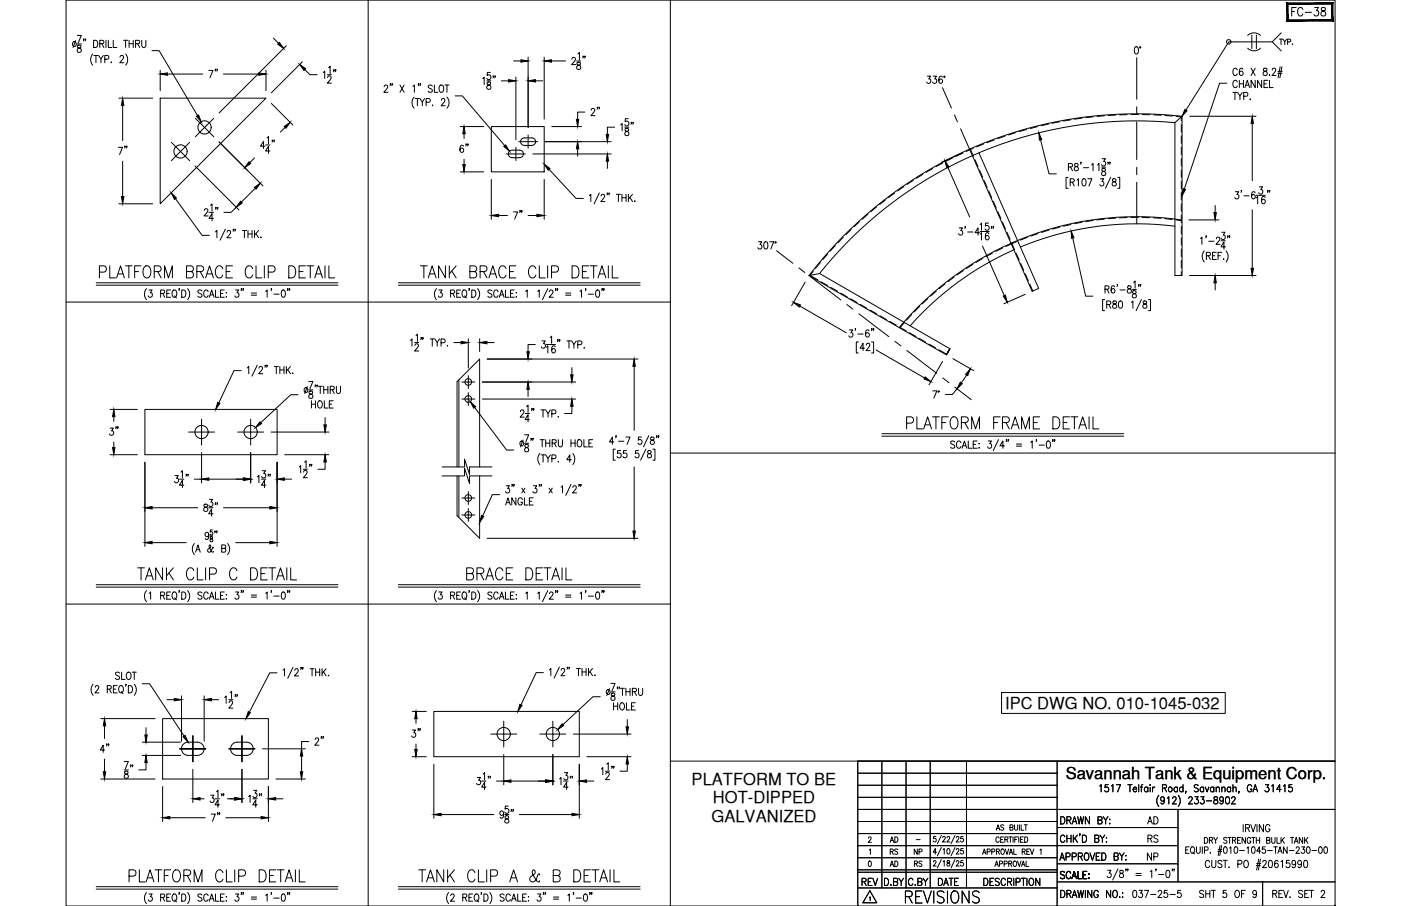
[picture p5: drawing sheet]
<svg xmlns="http://www.w3.org/2000/svg" width="432mm" height="279mm" viewBox="0 0 432 279" stroke-linecap="round" stroke-linejoin="round" font-family="sans-serif">
<defs><g id="words">
<text font-size="7.5" x="278.3" y="279.8">REVISIONS</text>
<g font-size="7.1">
<text x="29.6" y="86.8">PLATFORM BRACE CLIP DETAIL</text>
<text x="128.8" y="86.8">TANK BRACE CLIP DETAIL</text>
<text x="278.7" y="133.3">PLATFORM FRAME DETAIL</text>
<text x="41.6" y="179.9">TANK CLIP C DETAIL</text>
<text x="142.9" y="179.9">BRACE DETAIL</text>
<text x="38.8" y="273">PLATFORM CLIP DETAIL</text>
<text x="128.1" y="273">TANK CLIP A &amp; B DETAIL</text>
</g>
<g font-size="6.2">
<text x="145.7" y="48.3" transform="rotate(-90 145.7 48.3)">6&quot;</text>
<text x="125.9" y="228.6">3&quot;</text>
</g>
<g font-size="5.7">
<text x="397.2" y="6">FC-38</text>
<text x="63.5" y="25">7&quot;</text>
<text x="185.9" y="37" transform="rotate(-90 185.9 37)">2&quot;</text>
<text x="40.2" y="49" transform="rotate(-90 40.2 49)">7&quot;</text>
<text x="157.3" y="68.8">7&quot;</text>
<text x="32.8" y="135.5">3&quot;</text>
<text x="30" y="233.2">4&quot;</text>
<text x="100.9" y="231.1" transform="rotate(-90 100.9 231.1)">2&quot;</text>
<text x="42" y="241.3" transform="rotate(-90 42 241.3)">78&quot;</text>
<text x="68.8" y="254.7" transform="rotate(-90 68.8 254.7)">7&quot;</text>
<text x="352.8" y="255.4">AD</text>
<text x="264.9" y="274.5">REV</text>
<text x="288.2" y="274.5">DATE</text>
</g>
<g font-size="5.3">
<text x="286.5" y="123.8">7°</text>
<text x="352.8" y="261.1">RS</text>
<text x="352.8" y="266.3">NP</text>
<text x="348.2" y="278">037-25-5</text>
<text x="369" y="278">SHT 5 OF 9</text>
</g>
<g font-size="5.1">
<text x="309.8" y="218.7">IPC DWG NO. 010-1045-032</text>
<text x="213.2" y="242.1">PLATFORM TO BE</text>
<text x="328.5" y="240.3">Savannah Tank &amp; Equipment Corp.</text>
<text x="219.7" y="247.8">HOT-DIPPED</text>
<text x="219.3" y="253.3">GALVANIZED</text>
</g>
<g font-size="4.9">
<text x="273.4" y="261.1">AD</text>
<text x="273.4" y="268.5">AD</text>
<text x="280.8" y="268.5">RS</text>
</g>
<g font-size="4.4">
<text x="393.3" y="14.8">TYP.</text>
<text x="273.4" y="264.6">RS</text>
<text x="280.8" y="264.6">NP</text>
</g>
<text font-size="2.6" x="281.5" y="260">-</text>
</g></defs>
<!-- layer: 0 -->
<g fill="none" stroke="#000" stroke-width=".31">
<path d="M20.4 0h391.1v279.4h-391.1zM113.5 0v279.4M206.6 0v279.4M20.4 93.2h186.2M206.6 139.7h204.9M20.4 186.3h186.2M206.6 234.7h204.9M264.4 238.4h61.4M264.4 234.7v44.7M271.8 234.7v39.1M279.3 234.7v39.1M286.7 234.7v39.1"/>
<path d="M297.9 234.7v39.1M325.8 234.7v44.7M264.4 242.2h61.4M264.4 245.9h61.4M264.4 253.3h61.4M264.4 257.1h61.4M264.4 249.6h147.1M325.8 255.2h37.3M363.1 249.6v22.4M264.4 264.5h61.4M264.4 260.8h98.7M264.4 269h61.4"/>
<path d="M264.4 268.2h61.4M264.4 273.8h61.4M325.8 272h85.7M325.8 266.4h37.3"/>
</g>
<!-- layer: TEXT -->
<g fill="none" stroke="#000" stroke-width=".31">
<path d="M267.7 258.5l.2-.4 .6 .3-.9 1.4h1M288.4 258h-.6l-.1 .7a.52 .52 0 0 1 .7 0 .52 .52 0 0 1 0 .8 .52 .52 0 0 1-.8-.2M290.1 257.6l-1.2 2.6M290.5 258.4l.3-.4 .6 .3-.9 1.4h.9M291.9 258.4l.3-.4 .5 .3-.9 1.4h1M294.3 257.6l-1.2 2.6M294.7 258.4l.3-.4 .6 .3-.9 1.4h.9M296.8 258h-.6l-.1 .7a.52 .52 0 0 1 .8 0 .52 .52 0 0 1-.1 .8 .52 .52 0 0 1-.8-.2M307.1 256l.5-1.6 .5 1.6M307.3 255.5h.7M308 258.5a.52 .52 0 0 0-.7-.4 .52 .52 0 0 0-.4 .6v.4a.52 .52 0 0 0 .4 .7 .52 .52 0 0 0 .7-.4M308.4 258.9h.6"/>
<path d="M309.3 258.1h-.9v1.7h.9M309.4 254.6l-.4-.2-.6 .2 .2 .4 .6 .3 .2 .5-.4 .2-.6-.2M309.7 258.9l.8-.1v-.6l-.8-.1v1.7M310.2 258.9l.5 .9M310.9 258.1h1M311.3 255.2l.8-.1v-.7h-.8v1.6l.8-.1 .1-.4-.3-.3M311.4 258.1v1.7M312.2 258.1v1.7M312.7 254.4v1.2l.4 .4 .5-.2v-1.4M312.8 258.9h.5M313.6 258.1h-.8v1.7M314 258.1v1.7"/>
<path d="M314.2 254.4v1.6M314.5 258.9h.6M314.7 254.4v1.6h.9M315.4 258.1h-.9v1.7h.9M315.7 254.4h.9M315.8 258.1a.84 .84 0 0 1 1 .8 .84 .84 0 0 1-1 .9zM316.2 254.4v1.6M326.9 251.9a1.13 1.13 0 0 1 1.3 1.1 1.13 1.13 0 0 1-1.3 1.1zM328.2 258.1a.7 .7 0 0 0-.8-.6 .7 .7 0 0 0-.6 .9v.5a.7 .7 0 0 0 .6 .9 .7 .7 0 0 0 .8-.6M328.8 252.9l1.1-.1 .2-.3-.2-.5-1.1-.1v2.2M328.8 257.5v2.3M328.8 258.6h1.3"/>
<path d="M329.5 252.9l.6 1.2M330.1 257.5v2.3M330.5 254.1l.7-2.2 .7 2.2M330.7 253.4h.9M330.8 257.5v2.3M331.3 258.5l.8 1.3M332.1 257.5l-1.3 1.5M332.2 251.9l.4 2.2 .5-2.2 .4 2.2 .5-2.2M332.9 257.2h-.2h.2l-.2 .5M333.6 257.5a1.13 1.13 0 0 1 1.3 1.1 1.13 1.13 0 0 1-1.3 1.2zM335.8 251.9v2.2l-1.3-2.2v2.2M337.4 258.6l1.1-.1 .2-.3-.2-.6-1.1-.1v2.3l1.2-.3 .1-.5-.5-.4"/>
<path d="M338.4 252.9l1.1-.1 .2-.3-.2-.5-1.1-.1v2.2l1.2-.2 .1-.5-.5-.5M338.9 242.4l.5-.4v2.2M339 257.5l.8 1.1v1.2M340 251.9l.8 1v1.2M340.5 257.5l-.7 1.1M340.9 258.4h.2zM340.9 259.7h.2zM341.5 251.9l-.7 1M341.6 242h-.9l-.1 .9a.69 .69 0 0 1 1 .1 .69 .69 0 0 1-.1 1 .69 .69 0 0 1-1-.2M342 252.6v.2zM342 253.9v.2zM342.6 242.4l.4-.4v2.2"/>
<path d="M344.1 242h1.3l-1 2.2M347.6 242h1.3M348.3 242v2.2M349.3 243.4h1l-.1-.5a.63 .63 0 0 0-.8 .1 .63 .63 0 0 0 .1 .9 .63 .63 0 0 0 .8 0M351 242v2.2M351.5 242.7h.6M352.2 242l-.3 .1-.1 .3v1.8M353.8 243a.64 .64 0 0 0-.9 0 .64 .64 0 0 0 0 .9 .64 .64 0 0 0 .9 0M353.8 242.7v1.5M354.5 242v.2zM354.5 242.8v1.4M355.2 242.7v1.5"/>
<path d="M355.9 242.7l-.4 .1-.3 .6M357.2 245.3a2.57 2.57 0 0 0 0 3.4M358.3 243l1.1-.1 .1-.7-1.2-.2v2.2M358.9 246.4a.6 .6 0 0 1-.7 .7 .6 .6 0 0 1-.5-.8l.5-.6a1.21 1.21 0 0 1 .7 1.1 1.21 1.21 0 0 1-.7 1.1l-.4-.3M358.9 243l.7 1.2M359.8 246.1l.4-.4v2.2M361.4 246.2l.4-.5h.3l.4 .4-.3 .8-.9 1h1.3M362.9 243a.69 .69 0 0 0-1.2 .3 .69 .69 0 0 0 .8 .9l.4-.3M362.9 242.7v1.5M363.1 245.3a2.57 2.57 0 0 1 0 3.4M364.6 243a.69 .69 0 0 0-1.1 .3 .69 .69 0 0 0 .8 .9l.3-.3M364.6 242v2.2"/>
<path d="M365.5 244.1h-.1h.1l-.1 .5M366.4 246.2l.4-.5h.3l.4 .4-.3 .8-.9 1h1.3M368.3 245.7h1l-.6 .8a.68 .68 0 0 1 .6 1.1 .68 .68 0 0 1-1.2-.1M369.3 242.3l-.4-.3-.8 .3 .1 .5 .9 .4 .2 .4v.3l-.4 .3-.8-.3M370.1 245.7h1l-.6 .8a.68 .68 0 0 1 .6 1.1 .68 .68 0 0 1-1.2-.1M371 243a.64 .64 0 0 0-.9 0 .64 .64 0 0 0 0 .9 .64 .64 0 0 0 .9 0M371 242.7v1.5M371.2 258.3a.92 .92 0 0 1 1.1 .9 .92 .92 0 0 1-1.1 .9zM371.5 242.7l.5 1.5 .6-1.5M371.8 247h1.6M372.7 259.1l.9-.1 .1-.6-1-.1v1.8M373.3 259.1l.5 1"/>
<path d="M374.1 258.3l.6 .8v1M374.1 243a.69 .69 0 0 0-1.1 .3 .69 .69 0 0 0 .8 .9l.3-.3M374.1 242.7v1.5M374.3 245.8v.6a.88 .88 0 0 1 .9 .4 .88 .88 0 0 1 0 1l-.3 .1a.72 .72 0 0 1-.9-.7 .72 .72 0 0 1 1-.7l.3-.5a.66 .66 0 0 0-1-.2zM374.8 243.1l.5-.4 .5 .1v1.4M374.8 242.7v1.5M375.3 258.3l-.6 .8M376.6 243.1l.4-.4 .5 .1 .1 1.4M376.6 242.7v1.5M377.1 246.4a.64 .64 0 0 1-1 .5 .64 .64 0 0 1 .1-1.1l.2-.1a1.21 1.21 0 0 1 .7 1.1 1.21 1.21 0 0 1-.8 1.1l-.3-.3M378 245.8l.4-.1a1.38 1.38 0 0 1 0 2.2h-.2a1.56 1.56 0 0 1-.2-2.1zM378.2 258.5l-.4-.2-.7 .2 .2 .4 .9 .6v.3l-.4 .3-.7-.3"/>
<path d="M378.5 258.3h1M379 258.3v1.8M379.3 243a.69 .69 0 0 0-1.2 .3 .69 .69 0 0 0 .8 .9l.4-.3M379.3 242.7v1.5M379.6 246.2l.4-.5 .5 .1 .2 .3-.3 .8-.9 1h1.3M379.9 259.1l.8-.1 .1-.6-.9-.1v1.8M380 243.1l.4-.4 .5 .1 .1 1.4M380 242v2.2M380.4 259.1l.5 1M381.4 259.1h.6M381.9 244.1h-.2h.2l-.2 .5M382.4 258.3h-1v1.8h1"/>
<path d="M383.2 254.3v2.2M383.9 258.3v1.8l-1.1-1.8v1.8M383.9 255.3l1.1-.1 .1-.7-1.2-.2v2.2M384.5 255.3l.6 1.2M385.5 258.7a.56 .56 0 0 0-.7-.4 .56 .56 0 0 0-.4 .6v.5a.57 .57 0 0 0 .5 .7 .57 .57 0 0 0 .6-.7h-.4M385.5 254.3l.7 2.2 .8-2.2M385.8 258.3h1M385.8 242.5a.71 .71 0 0 0-.8-.5 .71 .71 0 0 0-.6 .8v.6a.71 .71 0 0 0 .7 .8 .71 .71 0 0 0 .7-.8h-.5M386.2 244.2l.7-2.2 .7 2.2M386.3 258.3v1.8M386.4 243.5h.9M387.2 259.1h1"/>
<path d="M387.2 258.3v1.8M387.4 254.3v2.2M388.2 258.3v1.8M389.4 254.3v2.2l-1.3-2.2v2.2M390 242h1l-.5 .8a.67 .67 0 0 1 .5 1.1 .67 .67 0 0 1-1.1-.1M390.4 259.1l.9-.1 .1-.6-1-.1v1.8l1-.2v-.6l-.3-.2M391.4 254.8a.7 .7 0 0 0-.8-.5 .7 .7 0 0 0-.6 .8v.6a.7 .7 0 0 0 .7 .8 .7 .7 0 0 0 .7-.8h-.5M391.9 242.4l.5-.4v2.2M391.9 258.3l.1 1.5 .4 .3 .5-.3 .1-1.5M393.6 258.3v1.8h.9M394.8 258.3v1.8M394.8 243.5h-1.3l.9-1.5v2.2"/>
<path d="M395.2 259l.7 1.1M395.6 242.4l.4-.4v2.2M395.9 258.3l-1.1 1.2M397.7 258.3h1.1M398.2 242h-.9l-.1 .9a.7 .7 0 0 1 1 0 .7 .7 0 0 1-.1 1.1 .7 .7 0 0 1-1-.2M398.2 258.3v1.8M399.1 259.5h.8M401.5 258.3v1.8l-1-1.8v1.8M402.1 258.3v1.8M402.5 259l.6 1.1M403.1 258.3l-1 1.2M267.8 265.6l.2-.1a.91 .91 0 0 1 .6 .9 .91 .91 0 0 1-.6 .8l-.4-.7z"/>
<path d="M267.9 262.1l.4-.3v1.7M268 276.8l.2-.2v1.1M268.1 274.7l2.1 3.7h-4.3zM272.6 270.8a1.12 1.12 0 0 1 1.3 1.2 1.12 1.12 0 0 1-1.3 1.1zM274.5 273h.2zM275.4 271.9l1.1-.1 .1-.7-1.2-.3v2.3l1.2-.2 .1-.6-.5-.4M277 270.8l.7 1.1v1.2M278.5 270.8l-.8 1.1M281.4 271.4a.71 .71 0 0 0-.9-.5 .71 .71 0 0 0-.5 .8v.5a.71 .71 0 0 0 .5 .9 .71 .71 0 0 0 .9-.6M282.9 271.9l1.1-.1 .1-.7-1.2-.3v2.3l1.2-.2 .1-.6-.5-.4M284.5 270.8l.7 1.1v1.2M286 270.8l-.8 1.1"/>
<path d="M287.7 265.8l.3-.4 .5 .3-.9 1.4h1M288.6 262.8h-1l.7-1.1v1.7M290.1 265.1l-1.2 2.6M290.1 261.4l-1.2 2.5M290.7 265.7l.3-.3v1.7M290.7 262l.3-.3v1.7M292 265.5v.5a.61 .61 0 0 1 .7 .3 .61 .61 0 0 1-.3 .8 .54 .54 0 0 1-.6-.6 .54 .54 0 0 1 .7-.5l.1-.5zM292 261.8l.2-.1a.92 .92 0 0 1 .6 .8 .92 .92 0 0 1-.6 .9l-.4-.7zM294.3 265.1l-1.2 2.6M294.3 261.4l-1.2 2.5M294.7 265.8l.3-.4 .6 .3-.9 1.4h.9M294.7 262.1l.3-.4 .6 .3-.9 1.4h.9"/>
<path d="M296.8 265.4h-.6l-.1 .7a.52 .52 0 0 1 .8 0 .52 .52 0 0 1-.1 .8 .52 .52 0 0 1-.8-.1M296.8 261.7h-.6l-.1 .7a.52 .52 0 0 1 .8 0 .52 .52 0 0 1-.1 .8 .52 .52 0 0 1-.8-.2M302.8 263.5l.6-1.7 .5 1.7M303 262.9h.7M303.2 270.8a1.13 1.13 0 0 1 1.3 1.2 1.13 1.13 0 0 1-1.3 1.1zM304.2 262.7l.9-.1v-.7l-.9-.1v1.7M305.1 271.9h.7M305.7 262.7l.8-.1v-.7l-.8-.1v1.7M306.3 270.8h-1.2v2.3h1.2M306.6 267.2l.6-1.7 .5 1.7M306.8 266.7h.7M307.1 262.6l.8-.1v-.6l-.8-.1v1.7"/>
<path d="M307.6 262.6l.5 .9M308 271.2l-.4-.4-.9 .4 .2 .5 .9 .4 .2 .3v.4l-.4 .3-.9-.3M308.1 266.4l.8-.1v-.6l-.8-.2v1.7M308.6 262l.3-.2a.8 .8 0 0 1 .7 .9 .8 .8 0 0 1-.9 .7l-.2-.6zM309.5 266.4l.8-.1 .1-.6-.9-.2v1.7M309.8 261.8l.6 1.7 .5-1.7M309.9 271.4a.7 .7 0 0 0-.8-.5 .7 .7 0 0 0-.6 .8v.5a.7 .7 0 0 0 .6 .9 .7 .7 0 0 0 .8-.6M310.5 271.9l1.1-.1 .1-.7-1.2-.3v2.3M310.9 266.3h.8l.1-.6-.9-.2v1.7M311 263.5l.6-1.7 .5 1.7M311.2 271.9l.6 1.2M311.2 262.9h.7"/>
<path d="M311.4 266.3l.4 .9M312.4 270.8v2.3M312.5 261.8v1.7h.8M312.5 265.6l.2-.1a.8 .8 0 0 1 .7 .9 .8 .8 0 0 1-.9 .7l-.2-.5zM313.2 272l1-.1 .1-.8-1.1-.3v2.3M313.6 265.5l.6 1.7 .5-1.7M314.8 270.8h1.3M314.8 267.2l.6-1.7 .5 1.7M315 262.6l.8-.1v-.6l-.8-.1v1.7M315 266.7h.7M315.4 270.8v2.3M315.5 262.6l.5 .9"/>
<path d="M316.3 265.5v1.7h.8M316.5 262.6h.5M316.5 270.8v2.3M317.4 261.8h-.9v1.7h.9M317.5 271l.2-.2a1.13 1.13 0 0 1 .9 1.2 1.13 1.13 0 0 1-.9 1.1 1.41 1.41 0 0 1-.2-2.1zM317.5 261.8l.6 1.7 .5-1.7M320.5 270.8v2.3l-1.3-2.3v2.3M320.5 262.1l.4-.3v1.7M326.6 265.3l.8-2.3 .7 2.3M326.9 274.6a1.13 1.13 0 0 1 1.3 1.1 1.13 1.13 0 0 1-1.3 1.1zM326.9 264.5h.9M328.1 269l-.5-.3-.8 .3 .2 .6 1 .5 .1 .6-.5 .3-.8-.3"/>
<path d="M328.5 264.2l1.1-.1 .1-.9-1.2-.2v2.3M328.8 275.6l1.1-.1 .2-.3-.2-.5-1.1-.1v2.2M329.5 275.6l.6 1.2M330 269.3a.7 .7 0 0 0-.8-.6 .7 .7 0 0 0-.6 .9v.5a.7 .7 0 0 0 .5 .9 .7 .7 0 0 0 .9-.6M330.3 271l.8-2.3 .7 2.3M330.5 276.8l.7-2.2 .7 2.2M330.5 264.2l1-.1 .2-.3-.2-.7-1-.1v2.3M330.6 270.2h.9M330.7 276.1h.9M332.2 274.6l.4 2.2 .5-2.2 .4 2.2 .5-2.2M332.3 268.7v2.3h1M332.3 264.1l1.1-.1 .2-.3-.2-.6-1.1-.1v2.3"/>
<path d="M333 264.1l.6 1.2M333.8 269.8h.7M334.5 263.1l.2-.1a1.14 1.14 0 0 1 .9 1.2 1.14 1.14 0 0 1-.9 1.1 1.43 1.43 0 0 1-.2-2.2zM334.5 274.6v2.2M335 268.7h-1.2v2.3h1.2M335.6 269.5v.2zM335.6 270.8v.2zM336 263l.7 2.3 .7-2.3M336.5 274.6v2.2l-1.3-2.2v2.2M337.9 264.1h.7M338.5 275.1a.7 .7 0 0 0-.8-.5 .7 .7 0 0 0-.6 .8v.5a.7 .7 0 0 0 .7 .9 .7 .7 0 0 0 .7-.9h-.4M339 263h-1.1v2.3h1.1"/>
<path d="M339.6 263a1.13 1.13 0 0 1 1.3 1.2 1.13 1.13 0 0 1-1.3 1.1zM341.4 268.4h1l-.5 .8a.69 .69 0 0 1 .5 1.1 .69 .69 0 0 1-1.2-.1M342.3 274.6v2.2l-1.3-2.2v2.2M343.3 274.7l.2-.1a1.13 1.13 0 0 1 .9 1.1 1.13 1.13 0 0 1-.9 1.1 1.43 1.43 0 0 1-.2-2.1zM343.4 264.1l1.1-.1 .2-.3-.2-.6-1.1-.1v2.3l1.2-.2 .1-.6-.5-.4M344.6 268l-1.7 3.4M345 263l.7 1.1v1.2M345.1 276.6v.2zM345.2 268.5v.6a.91 .91 0 0 1 .9 .4 .91 .91 0 0 1 0 1 .73 .73 0 0 1-1.1-.5 .73 .73 0 0 1 .9-.8l.3-.5a.66 .66 0 0 0-1-.2zM346 275.3v.2zM346 276.6v.2zM346.5 263l-.8 1.1"/>
<path d="M347 263.8v.2zM347 265.1v.2zM347.1 268.1h-.2h.2l-.2 .5M347.7 268.1h-.2h.2l-.2 .5M350.1 269.4h1.6M350.1 270h1.6M354.5 268.8l.5-.4v2.2M356.3 268.1h-.1h.1l-.1 .5M357.1 269.7h1.6M359.6 268.5l.4-.1a1.41 1.41 0 0 1 0 2.2h-.1a1.58 1.58 0 0 1-.3-2.1zM361.4 268.1h-.2h.2l-.2 .5M362 268.1h-.2h.2l-.2 .5"/>
<path d="M365.4 262.1h.7M366.5 261.2h-1.1v2h1.1M367.2 261.2h.2a1.02 1.02 0 0 1 .8 1 1.02 1.02 0 0 1-.8 1 1.3 1.3 0 0 1-.2-2zM367.6 262.8l.5 .6M368.8 261.2v1.4l.5 .6 .5-.3 .1-1.7M370.6 261.2v2M371.2 262.2l1-.1 .2-.3-.2-.6h-1v2M372.8 265.9a.7 .7 0 0 0-.8-.6 .7 .7 0 0 0-.5 .9v.5a.7 .7 0 0 0 .5 .9 .7 .7 0 0 0 .8-.6M373 263h.1M373.5 265.3v1.6l.5 .7 .5-.1 .2-.6v-1.6M375.4 262.6h1.1M375.5 262h1.1"/>
<path d="M376 260.8l-.5 3M376.5 260.8l-.6 3M376.6 265.6l-.4-.3-.9 .3 .2 .6 1 .5 .1 .6-.4 .3-.9-.3M377 265.3h1.2M377.3 261.2h.4a1.16 1.16 0 0 1-.1 2l-.3-.1-.2-.8zM377.6 265.3v2.3M378.8 267.4v.2zM378.9 261.5l.5-.3v2M380.6 261.2h.4a1.15 1.15 0 0 1-.2 2l-.2-.1-.3-.8zM381.5 266.5l1.1-.1 .1-.9-1.2-.2v2.3M382 262.3h1.5M383.7 265.4l.2-.1a1.14 1.14 0 0 1 .9 1.1 1.14 1.14 0 0 1-.9 1.2 1.46 1.46 0 0 1-.2-2.2z"/>
<path d="M384.3 261.5l.4-.3v2M386 261.2h.4a1.17 1.17 0 0 1-.2 2 1.46 1.46 0 0 1-.2-2zM387.2 266.9h1.3M387.3 266.3h1.3M387.9 264.9l-.6 3.4M388.5 264.9l-.7 3.4M388.6 262.5h-1.2l.8-1.3v2M389.2 265.9l.4-.6h.3l.4 .4-.3 .8-.9 1.1h1.3M390 261.2h-.9l-.1 .8a.63 .63 0 0 1 1 0 .63 .63 0 0 1-.1 1 .63 .63 0 0 1-.9-.2M390.7 262.3h1.4M391.2 265.4l.4-.1a1.44 1.44 0 0 1 0 2.3h-.1a1.65 1.65 0 0 1-.3-2.2zM392.3 275.6l1-.1 .1-.7-1.1-.2v2.2"/>
<path d="M392.6 261.2h1.1M392.9 275.6l.6 1.2M393.1 261.2v2M393.8 263.2l.7-2 .7 2M393.9 265.6l-.5-.3a1.29 1.29 0 0 0 0 2.3 .64 .64 0 0 0 .7-.6 .64 .64 0 0 0-.6-.7 .64 .64 0 0 0-.7 .5M394.1 262.5h.8M394.2 275.6h.7M394.8 265.7l.5-.4v2.3M395.3 274.6h-1.1v2.2h1.1M395.6 274.6l.7 2.2 .8-2.2M396.7 261.2v2l-1.1-2v2M397.4 262.3h1.4"/>
<path d="M397.4 265.3h-.9l-.1 1a.7 .7 0 0 1 1.1 0 .7 .7 0 0 1-.1 1 .7 .7 0 0 1-1.1-.2M397.6 276.6v.2zM398.9 260.1l.6-1.8 .6 1.8M399.3 266.1a.64 .64 0 0 1-1 .4 .64 .64 0 0 1 .1-1.1l.3-.1a1.23 1.23 0 0 1 .7 1.2 1.23 1.23 0 0 1-.8 1.1l-.3-.3M399.5 261.6l.1-.4h.5l.4 .5-1.1 1.5h1.1M401.2 266.1a.6 .6 0 0 1-.9 .4 .6 .6 0 0 1-.2-.9 .6 .6 0 0 1 .9 0l.2 .5a1.08 1.08 0 0 1-.8 1.5l-.3-.3M401.2 261.2h.9l-.5 .7a.61 .61 0 0 1 .5 1 .61 .61 0 0 1-1.1-.1M401.5 274.9l-.5-.3-.8 .3 .2 .5 .9 .4 .2 .4v.3l-.5 .3-.8-.3M402 265.4l.5-.1a1.44 1.44 0 0 1 0 2.3h-.2a1.65 1.65 0 0 1-.3-2.2zM402.1 275.6h.7M402.9 261.2h.4a1.15 1.15 0 0 1-.2 2l-.2-.1-.2-.8zM403.3 274.6h-1.2v2.2h1.2"/>
<path d="M403.6 274.6h1.2M404.2 274.6v2.2M404.3 262.3h1.5M406.6 261.2h.4a1.17 1.17 0 0 1-.1 2 1.46 1.46 0 0 1-.3-2zM407.2 275.1l.3-.5h.4l.4 .4-.3 .7-.9 1.1h1.3M408.3 261.2h.4a1.17 1.17 0 0 1-.2 2 1.46 1.46 0 0 1-.2-2z"/>
<circle cx="360.7" cy="243.4" r=".69"/>
</g>
<!-- layer: DIM -->
<g fill="none" stroke="#000" stroke-width=".31">
<path d="M23.3 12.5l-.8 2.1M23.8 10.9h1.3l-.9 2.3M23.8 13.5h1.3M24 14v.6a.82 .82 0 0 1 .9 .5 .82 .82 0 0 1-.3 1.1 .73 .73 0 0 1-.9-.8 .73 .73 0 0 1 1-.6l.3-.6a.66 .66 0 0 0-1-.2zM25.9 12.1h-.2h.2l-.2 .5M26.4 12.1h-.2h.2l-.2 .5M28.6 16.7a2.57 2.57 0 0 0 0 3.4M28.9 12.4a1.13 1.13 0 0 1 1.3 1.1 1.13 1.13 0 0 1-1.3 1.1zM28.9 17.1h1.3M29.6 17.1v2.2M30.4 17.1l.7 1.1v1.1M30.8 13.5l1-.1 .2-.3-.2-.6-1-.1v2.2"/>
<path d="M31.4 13.5l.6 1.1M31.8 17.1l-.7 1.1M32.3 18.3l1.1-.1 .1-.4-.1-.6-1.1-.1v2.2M32.7 12.4v2.2M33.4 12.4v2.2h1.1M34.3 19.1v.2zM34.9 12.4v2.2h1.1M37 17.6l.4-.5 .5 .1 .2 .3-.3 .8-.9 1h1.3M38.1 12.4h1.2M38.7 16.7a2.57 2.57 0 0 1 0 3.4M38.7 12.4v2.2M39.8 12.4v2.2"/>
<path d="M39.8 13.5h1.3M41.1 12.4v2.2M41.8 13.5l1.1-.1 .1-.8-1.2-.2v2.2M42.4 13.5l.7 1.1M43.7 12.4v1.6l.5 .6 .7-.3 .1-1.9M46.8 15.6h2.2l11.9 20M84.3 11.8l1.6 1.6M88.2 14.1l-20.7 20.7M93.2 19.1l-9.6 9.5M158.3 18.8h2.2M162.8 17.6v21.7M167.7 17.6v19.1"/>
<path d="M170 18.8h4.3M176.3 18.2l.3-.5 .6 .1 .2 .3-.3 .8-.9 1h1.3M177.7 18.8h1.3M177.9 19.3v.6a.82 .82 0 0 1 1 .5 .82 .82 0 0 1-.4 1 .72 .72 0 0 1-.8-.7 .72 .72 0 0 1 .9-.7l.3-.5a.66 .66 0 0 0-1-.2zM178.1 16.6l.5-.4v2.2M179.8 17.4h-.2h.2l-.2 .5M180.4 17.4h-.2h.2l-.2 .5M349.9 14.5l.4-.1a1.4 1.4 0 0 1 0 2.3h-.1a1.59 1.59 0 0 1-.3-2.2zM351.3 14.5h.2v.3h-.2zM384.5 14.9a2.78 2.78 0 0 0 4 0M384.5 10.9a2.78 2.78 0 0 1 4 0M385.8 10.8v4.2"/>
<path d="M387.2 10.8v4.2M392.1 12.9h-13.4l-13.2 21.1M36.6 30.3h10.5M37.8 32.5v10.9M49.4 21.7v6.2M51.6 22.8h10.9M68.9 22.8h10.8M82 21.7v6.2M83.6 31.9l6.7 6.6M87.9 39.3l-1.5 1.4M93.9 21.5l1.6 1.5h2.3M99.6 22.4l.5-.5v2.3"/>
<path d="M100.9 23h1.3M101 23.9l.3-.5 .6 .1 .2 .3-.3 .8-.9 1h1.3M101.3 20.8l.4-.4v2.3M103 21.6h-.2h.2l-.2 .5M103.5 21.6h-.2h.2l-.2 .5M118.4 26.8l.4-.6h.3l.4 .4-.3 .8-.9 1.1h1.3M120.4 25.9h-.2h.2l-.2 .5M120.9 25.9h-.1h.1l-.1 .5M123.3 26.2l1.2 2.3M124.5 26.2l-1.2 2.3M127.3 26.6l.4-.4v2.3M127.6 30a2.57 2.57 0 0 0 0 3.4"/>
<path d="M128 30.4h1.3M128.6 30.4v2.2M129.1 25.9h-.2h.2l-.2 .5M129.4 30.4l.8 1v1.2M129.6 25.9h-.2h.2l-.2 .5M130.9 30.4l-.7 1M131.3 31.5l1.1-.1 .2-.3-.2-.6-1.1-.1v2.2M133.2 26.5l-.4-.3-.8 .3 .1 .6 1 .5 .1 .5a.74 .74 0 0 1-1.2 0M133.3 32.4v.2zM133.9 26.2v2.3h1.1M135.7 26.3l.2-.1a1.14 1.14 0 0 1 .9 1.1 1.14 1.14 0 0 1-.9 1.2 1.44 1.44 0 0 1-.2-2.2zM136 30.9l.4-.5 .5 .1 .2 .3-.2 .7-.9 1.1h1.2"/>
<path d="M137.1 26.2h1.3M137.8 30a2.57 2.57 0 0 1 0 3.4M137.8 26.2v2.3M140.3 29.6h2.2l13.1 15.3M141.9 39h7.2M148.8 24.2l.4-.4v2.3M150 24.9h1.3M150.2 25.4v.7a.89 .89 0 0 1 .9 .3 .89 .89 0 0 1 0 1 .72 .72 0 0 1-1.1-.4 .72 .72 0 0 1 .9-.8l.3-.6a.66 .66 0 0 0-1-.2zM151.1 22.3h-.9l-.1 1a.69 .69 0 0 1 1.1 0 .69 .69 0 0 1-.2 1 .69 .69 0 0 1-1-.2M152.1 23.5h-.2h.2l-.2 .5M152.7 23.5h-.2h.2l-.2 .5M154.5 24.9h2.3"/>
<path d="M159 23.8v19.3M165 24.9h2.3M170.1 39h9.1M180.3 34.6h-2.3v2.2M189.4 39.2h-2.2v2.2M191.3 38.5l.4-.4v2.2M192.6 39.2h1.2M192.7 39.7v.6a.82 .82 0 0 1 1 .5 .82 .82 0 0 1-.3 1 .72 .72 0 0 1-.9-.7 .72 .72 0 0 1 1-.7l.2-.5a.66 .66 0 0 0-1-.2zM193.7 36.6h-1v1a.69 .69 0 0 1 1 0 .69 .69 0 0 1-.1 1 .69 .69 0 0 1-1-.2M194.6 37.8h-.1h.1l-.1 .5M195.2 37.8h-.2h.2l-.2 .5M285.8 23.5h1l-.5 .8a.68 .68 0 0 1 .5 1.1 .68 .68 0 0 1-1.2-.1"/>
<path d="M287.6 23.5h1l-.5 .8a.68 .68 0 0 1 .5 1.1 .68 .68 0 0 1-1.2-.1M290.4 23.8l-.5-.3a1.3 1.3 0 0 0 .1 2.2 .65 .65 0 0 0 .5-.9 .65 .65 0 0 0-1.1-.1l-.1 .3M290.9 23.5h.3v.3h-.3zM366.6 35.9h20.5M378.1 25.7h-2.2l-10.9 32.6M380 28.5h1.3M380.6 28.5v2.2M381.3 21.6a.7 .7 0 0 0-.8-.6 .7 .7 0 0 0-.5 .9v.5a.7 .7 0 0 0 .5 .9 .7 .7 0 0 0 .8-.5M381.3 25.3a.7 .7 0 0 0-.8-.5 .7 .7 0 0 0-.5 .8v.6a.7 .7 0 0 0 .5 .8 .7 .7 0 0 0 .8-.5M381.4 28.5l.8 1.1v1.1M382 24.8v2.2M382 25.8h1.2"/>
<path d="M382.9 28.5l-.7 1.1M383.1 21.4l-.6-.4a1.29 1.29 0 0 0 .1 2.3 .65 .65 0 0 0 .5-1 .65 .65 0 0 0-1-.1l-.1 .3M383.2 24.8v2.2M383.3 29.7l1.1-.1 .2-.3-.2-.7-1.1-.1v2.2M383.7 27l.7-2.2 .7 2.2M384 26.3h.9M385.3 30.5v.2zM385.6 21l1.3 2.3M386 38.1v17.7M386.9 24.8v2.2l-1.3-2.2v2.2M386.9 21l-1.3 2.3M388.9 24.8v2.2l-1.3-2.2v2.2"/>
<path d="M389.5 21.1v.7a.89 .89 0 0 1 .9 .4 .89 .89 0 0 1 0 1 .72 .72 0 0 1-1.1-.5 .72 .72 0 0 1 .9-.8l.3-.5a.66 .66 0 0 0-1-.3zM389.6 25.8h.7M390.8 24.8h-1.2v2.2h1.2M391.3 23.1v.2zM391.3 24.8v2.2h1.1M392.1 21.6l.4-.6 .5 .1 .2 .4-.3 .7-.9 1.1h1.3M393.8 22.6h1.3M393.9 22h1.3M394.5 20.6l-.6 3.4M395.1 20.6l-.6 3.4M37.8 49.7v10.9M60.1 51.2l13.5 13.5"/>
<path d="M67.5 43.8l13.5 13.5M78.4 48.7l-1.4 1.4M78.7 58.1l-4.3 4.2M81.7 45.1h-1.4l.9-1.5v2.2M81.9 44.7h1.3M82.3 42.5l.5-.4v2.2M83.2 46.6h-1.3l.9-1.5v2.2M84 43.3h-.2h.2l-.2 .5M84.6 43.3h-.2h.2l-.2 .5M141.9 53h7.2M143 49.1v1.7M151.4 55.3v12.3"/>
<path d="M164.2 47.5h24.2M167.7 55.3v12.3M168 43.7h20.4M169.2 52.2l8.3 9h2.3M178 45.9v2.3M184.7 59.5l-1.6 3.4M187.2 49.7v2.2M187.3 59.6h-.2h.2l-.2 .5M187.8 59.6h-.2h.2l-.2 .5M190 59.9h1.2M190.6 59.9v2.3M191.7 59.9v2.3"/>
<path d="M193 59.9v2.3M193.7 59.9v2.3M194.9 59.9l-1.2 1.5M292.1 51.6l6.8 15.3M296.8 47.1l-6.6 2.9M320.7 43.1l2.6 10.5h2.3M329.2 54.7h-.6v3.4h.6M329.3 51.5l1.1-.1 .2-.3-.2-.6-1.1-.1v2.3M329.8 56.2l1.1-.1 .1-.8-1.2-.2v2.2M329.9 51.5l.7 1.2M330.5 56.2l.6 1.1M331.3 50.5v.7a.89 .89 0 0 1 .9 .4 .89 .89 0 0 1 0 1 .72 .72 0 0 1-1.1-.5 .72 .72 0 0 1 .9-.8l.3-.5a.64 .64 0 0 0-1-.3z"/>
<path d="M331.9 55.5l.5-.4v2.2M333.2 50.1h-.2h.2l-.2 .5M333.7 55.2l.5-.1a1.38 1.38 0 0 1 0 2.2h-.2a1.56 1.56 0 0 1-.3-2.1zM333.9 51.7h1.6M335.3 55.1h1.2l-.9 2.2M336.4 50.9l.5-.5v2.3M338.2 50.9l.5-.5v2.3M339.2 55.1h.9l-.5 .9a.67 .67 0 0 1 .6 1 .67 .67 0 0 1-1.2-.1M339.5 51.5h1.3M339.7 48.9h1l-.6 .9a.69 .69 0 0 1 .6 1 .69 .69 0 0 1-1.2 0M339.7 52v.7a.89 .89 0 0 1 .9 .3 .89 .89 0 0 1 0 1 .72 .72 0 0 1-1.1-.4 .72 .72 0 0 1 .9-.8l.3-.6a.66 .66 0 0 0-1-.2zM341.6 50.1h-.2h.2l-.2 .5"/>
<path d="M342.1 50.1h-.1h.1l-.1 .5M342.3 54.7l-1.6 3.4M343 55.2v.7a.88 .88 0 0 1 .9 .3 .88 .88 0 0 1 0 1l-.3 .1a.72 .72 0 0 1-.9-.7 .72 .72 0 0 1 1-.6l.3-.6a.66 .66 0 0 0-1-.2zM344.5 54.7h.6v3.4h-.6M380.7 59.1h1l-.5 .9a.67 .67 0 0 1 .5 1 .67 .67 0 0 1-1.1-.1M382.7 58.8h-.2h.2l-.2 .5M386.8 59.4l-.5-.3a1.29 1.29 0 0 0 .1 2.2 .65 .65 0 0 0 .5-.9 .65 .65 0 0 0-1.1-.1l-.1 .3M388.1 57.6h1l-.5 .9a.68 .68 0 0 1 .5 1 .68 .68 0 0 1-1.2-.1M390.8 58.8h-.2h.2l-.2 .5M391.4 58.8h-.2h.2l-.2 .5M36.6 62.8h10.5M54.1 61.3l8.2 11.3h2.2"/>
<path d="M63 64.9l.3-.5h.4l.4 .4-.3 .7-.9 1.1h1.3M64.4 65.5h1.4M64.9 63.3l.4-.4v2.2M65.8 67.4h-1.4l.9-1.6v2.3M66.4 71.5l.4-.4v2.2M66.6 64.1h-.2h.2l-.2 .5M67.1 64.1h-.1h.1l-.1 .5M69.5 70.7l-1.7 3.4M70 71.6l.4-.5 .5 .1 .2 .3-.3 .8-.9 1h1.3M72 70.8h-.2h.2l-.2 .5M72.5 70.8h-.2h.2l-.2 .5M72.8 63.9l-1.6 1.6h-2.2"/>
<path d="M74.7 71.1h1.3M75.3 71.1v2.2M76.4 71.1v2.2M76.4 72.2h1.3M77.7 71.1v2.2M78.4 71.1v2.2M78.9 72.1l.8 1.2M79.7 71.1l-1.3 1.5M80.3 73.2h.2zM153.7 66.5h2.7M162.8 66.5h2.7M181.7 60.3l.4-.4v2.3"/>
<path d="M185.3 60.5l.3-.6h.4l.4 .4-.3 .8-.9 1.1h1.2M191.7 61h1.3M194.1 60.9l.8 1.3M195.7 62v.2zM233.8 74.5h1l-.6 .9a.67 .67 0 0 1 .6 1.1 .67 .67 0 0 1-1.2-.1M235.7 74.7l.4-.2a1.41 1.41 0 0 1 0 2.3h-.2a1.58 1.58 0 0 1-.2-2.1zM237.2 74.5h1.3l-.9 2.3M238.9 74.6h.2v.3h-.2zM295.6 70.3h1l-.5 .8a.67 .67 0 0 1 .5 1.1 .67 .67 0 0 1-1.1-.1M297.5 70h-.1h.1l-.1 .5M298.3 71.5h1.6M301.9 71.8h-1.4l.9-1.5v2.2"/>
<path d="M302.1 69.2l.4-.4v2.2M302.1 72.2l.4-.4v2.2M302.1 71.4h2.8M302.8 75.9l6.7 15.3M304.7 68.8h-.9l-.1 .9a.69 .69 0 0 1 1 .1 .69 .69 0 0 1-.1 1 .69 .69 0 0 1-1-.2M304.8 72.1l-.6-.3a1.3 1.3 0 0 0 .1 2.2 .65 .65 0 0 0 .6-.9 .65 .65 0 0 0-1.1-.2l-.1 .4M305.7 70h-.2h.2l-.2 .5M306.2 70h-.2h.2l-.2 .5M330.6 73.4l4 17.9h2.2M366.4 67.8h9.3M370 73.6l.4-.5v2.3M371.2 77.4a2.57 2.57 0 0 0 0 3.4"/>
<path d="M371.8 72.8h-.2h.2l-.2 .5M371.8 78.9l1.1-.1 .2-.4-.2-.5-1.1-.1v2.3M372.4 78.9l.7 1.2M372.5 74.4h1.7M373.7 78.9h.7M374.5 63.4v2.2M374.9 73.7l.3-.6 .6 .1 .2 .4-.3 .7-.9 1.1h1.2M374.9 77.8h-1.2v2.3h1.2M375.4 78.9h.8M376.3 74.3h1.4M376.6 71.6h.9l-.5 .9a.68 .68 0 0 1 .6 1.1 .68 .68 0 0 1-1.2-.2M376.6 77.8h-1.2v2.3"/>
<path d="M377 79.9h.2zM377.7 76.1h-1.4l.9-1.5v2.3M377.9 77.4a2.57 2.57 0 0 1 0 3.4M378.5 72.8h-.2h.2l-.2 .5M379 72.8h-.1h.1l-.1 .5M383.4 60.4h1.6M386 64.7v18M387.2 61l.4-.4v2.2M387.2 60.2h2.8M389.9 60.9l-.6-.3a1.3 1.3 0 0 0 .1 2.2 .66 .66 0 0 0 .6-.9 .66 .66 0 0 0-1.1-.1l-.1 .3M29.7 87.2h74.5M29.7 87.9h74.5"/>
<path d="M45.1 89a2.64 2.64 0 0 0 0 3.4M45.9 89.4h1l-.6 .9a.69 .69 0 0 1 .6 1 .69 .69 0 0 1-1.2-.1M49.5 90.5l1.1-.1 .2-.3-.2-.6-1.1-.1v2.3M50.1 90.5l.7 1.2M51.4 90.5h.7M52.6 89.4h-1.2v2.3h1.2M53.4 89.5l.2-.1a1.14 1.14 0 0 1 .9 1.2 1.14 1.14 0 0 1-.9 1.1 1.43 1.43 0 0 1-.2-2.2zM53.8 91.2l.6 .7M55.3 89.1h-.2h.2l-.2 .5M56 89.4a1.13 1.13 0 0 1 1.3 1.2 1.13 1.13 0 0 1-1.3 1.1zM57.8 89a2.57 2.57 0 0 1 0 3.4M62.3 89.7l-.5-.3-.8 .3 .2 .6 1 .5 .1 .6-.5 .3-.8-.3"/>
<path d="M64.2 90a.7 .7 0 0 0-.9-.6 .7 .7 0 0 0-.5 .9v.5a.7 .7 0 0 0 .5 .9 .7 .7 0 0 0 .9-.6M64.5 91.7l.7-2.3 .8 2.3M64.8 90.9h.9M66.4 89.4v2.3h1.1M68 90.5h.7M69.1 89.4h-1.1v2.3h1.1M69.8 90.2v.2zM69.8 91.5v.2zM72.6 89.4h1l-.6 .9a.69 .69 0 0 1 .6 1 .69 .69 0 0 1-1.2-.1M74.5 89.1h-.2h.2l-.2 .5M75 89.1h-.2h.2l-.2 .5M77.4 90.4h1.7"/>
<path d="M77.4 91h1.7M81.9 89.9l.4-.5v2.3M83.7 89.1h-.2h.2l-.2 .5M84.4 90.7h1.6M87 89.5l.4-.1a1.4 1.4 0 0 1 0 2.3h-.2a1.58 1.58 0 0 1-.2-2.2zM88.8 89.1h-.2h.2l-.2 .5M89.3 89.1h-.2h.2l-.2 .5M122.8 87.2h74.5M122.8 87.9h74.5M134.5 89a2.57 2.57 0 0 0 0 3.4M135.3 89.4h.9l-.5 .9a.68 .68 0 0 1 .6 1 .68 .68 0 0 1-1.2-.1M138.9 90.5l1.1-.1 .1-.8-1.2-.2v2.3"/>
<path d="M139.5 90.5l.6 1.2M140.8 90.5h.7M141.9 89.4h-1.1v2.3h1.1M142.8 89.5l.1-.1a1.14 1.14 0 0 1 1 1.2 1.14 1.14 0 0 1-1 1.1 1.45 1.45 0 0 1-.1-2.2zM143.2 91.2l.6 .7M144.7 89.1h-.2h.2l-.2 .5M145.4 89.4a1.13 1.13 0 0 1 1.3 1.2 1.13 1.13 0 0 1-1.3 1.1zM147.2 89a2.57 2.57 0 0 1 0 3.4M151.6 89.7l-.4-.3-.8 .3 .1 .6 1 .5 .1 .6-.4 .3-.8-.3M153.5 90a.7 .7 0 0 0-.8-.6 .7 .7 0 0 0-.5 .9v.5a.7 .7 0 0 0 .5 .9 .7 .7 0 0 0 .8-.6M153.9 91.7l.7-2.3 .7 2.3M154.2 90.9h.9"/>
<path d="M155.8 89.4v2.3h1.1M157.3 90.5h.8M158.5 89.4h-1.2v2.3h1.2M159.1 90.2v.2zM159.1 91.5v.2zM162 89.9l.5-.5v2.3M165.7 89.9l.5-.5v2.3M168.8 89l-1.6 3.4M169.4 90l.3-.6h.4l.4 .5-.3 .7-.9 1.1h1.2M171.3 89.1h-.1h.1l-.1 .5M171.9 89.1h-.2h.2l-.2 .5M174.3 90.4h1.7"/>
<path d="M174.3 91h1.7M178.8 89.9l.4-.5v2.3M180.6 89.1h-.2h.2l-.2 .5M181.3 90.7h1.6M183.8 89.5l.5-.1a1.44 1.44 0 0 1 0 2.3h-.2a1.58 1.58 0 0 1-.3-2.2zM185.7 89.1h-.2h.2l-.2 .5M186.2 89.1h-.2h.2l-.2 .5M246.5 94.4l14.4 8.3M248.2 87l-4.2 7.3M316 90.8l-6.6 2.9M340.5 92.4h-.7v3.4h.7M340.6 89.2l1.1-.1 .1-.3-.1-.6-1.1-.1v2.3"/>
<path d="M341.1 93.9l1.1-.1 .2-.3-.2-.6-1.1-.1v2.3M341.2 89.2l.6 1.2M341.7 93.9l.7 1.2M343.1 92.9v.7a.89 .89 0 0 1 .9 .4 .89 .89 0 0 1 0 1 .72 .72 0 0 1-1.1-.5 .72 .72 0 0 1 .9-.8l.3-.6a.66 .66 0 0 0-1-.2zM343.6 88.5l-.6-.4a1.29 1.29 0 0 0 .1 2.3 .64 .64 0 0 0 .6-.6 .64 .64 0 0 0-.5-.7 .64 .64 0 0 0-.7 .5M344.4 87.8h-.1h.1l-.1 .5M345 92.9l.4-.1a1.41 1.41 0 0 1 0 2.3h-.1a1.58 1.58 0 0 1-.3-2.2zM345.2 89.4h1.6M347.6 88.2v.7a.82 .82 0 0 1 1 .5 .82 .82 0 0 1-.3 1 .73 .73 0 0 1-.9-.8 .73 .73 0 0 1 .9-.6l.3-.5a.66 .66 0 0 0-1-.3zM348.7 93.2l.5-.4v2.3M349 89.3h1.2M349.2 89.7v.7a.88 .88 0 0 1 .9 .4 .88 .88 0 0 1 0 1l-.3 .1a.72 .72 0 0 1-.9-.8 .72 .72 0 0 1 1-.6l.3-.5a.66 .66 0 0 0-1-.3z"/>
<path d="M349.4 87.1l.4-.4v2.2M351 87.8h-.1h.1l-.1 .5M351.6 87.8h-.2h.2l-.2 .5M351.8 92.4l-1.6 3.4M352.4 92.9v.7a.88 .88 0 0 1 .9 .4 .88 .88 0 0 1 0 1 .72 .72 0 0 1-1.1-.5 .72 .72 0 0 1 .9-.8l.3-.6a.67 .67 0 0 0-1-.2zM353.9 92.4h.7v3.4h-.7M366.6 85h20.5M374.5 87.2v2.3M74.3 114.3h-2.2l-4.7 9.9M76.2 113.5l.5-.5v2.3M79.3 112.6l-1.6 3.4M79.8 113.6l.4-.6h.4l.3 .5-.3 .7-.9 1.1h1.3"/>
<path d="M81.8 112.7h-.2h.2l-.2 .5M82.4 112.7h-.2h.2l-.2 .5M84.5 113h1.3M85.2 113v2.3M86.3 113v2.3M86.3 114.1h1.2M87.5 113v2.3M88.2 113v2.3M88.7 114l.8 1.3M89.5 113l-1.3 1.5M90.2 115v.3zM94.7 119.2l-.8 2.2"/>
<path d="M95.2 117.6h1.2l-.9 2.3M97.2 118.8h-.1h.1l-.1 .5M97.8 118.8h-.2h.2l-.2 .5M98.1 119.1h1.2M98.7 119.1v2.3M99.8 119.1v2.3M101 119.1v2.3M103.7 119.1v1.6l.5 .7 .7-.4v-1.9M126.5 105l.5-.5v2.3M127.8 105.6h1.3M127.9 106.6l.3-.6h.4l.4 .4-.3 .8-.9 1h1.3M128.2 103.5l.5-.5v2.3"/>
<path d="M129.9 104.2h-.2h.2l-.2 .6M130.4 104.2h-.2h.2l-.2 .6M132.6 104.5h1.3M133.2 104.5v2.3M134 104.5l.7 1.1v1.2M135.5 104.5l-.8 1.1M135.9 105.7l1.1-.1 .1-.8-.4-.3h-.8v2.3M137.9 106.6v.2zM139.9 105.6h2.2M144.3 104.5v9M147.8 104.5v3.9M148.7 117.8h28.7"/>
<path d="M150.1 105.6h2.2M150.2 110.7h46.4M165 106.3h-2.2v2.2M167 105.1h1l-.5 .9a.68 .68 0 0 1 .5 1 .68 .68 0 0 1-1.1 0M168.4 107.1l.4-.5v2.3M168.4 106.3h2.8M169.6 104.1l.4-.4v2.2M171.1 107l-.5-.4a1.27 1.27 0 0 0 0 2.3 .64 .64 0 0 0 .7-.6 .64 .64 0 0 0-.6-.7 .64 .64 0 0 0-.7 .5M172 104.8h-.2h.2l-.2 .5M172.6 104.8h-.2h.2l-.2 .5M174.7 105.1h1.3M175.4 105.1v2.3"/>
<path d="M176.2 105.1l.7 1.1v1.2M176.3 113.3v2.3M177.6 105.1l-.7 1.1M178.1 106.3l1.1-.1 .1-.3-.1-.7-1.1-.1v2.3M180.1 107.2v.2zM195.5 113v19.7M261.8 101.7h1l-.5 .9a.67 .67 0 0 1 .5 1 .67 .67 0 0 1-1.2-.1M263.7 101.4h-.2h.2l-.2 .5M264.4 103h1.6M264.6 105.5h-.7v3.4h.7M266.5 107.4h-1.4l.9-1.5v2.2M267 106.4l.4-.5 .5 .1 .2 .3-.3 .8-.9 1h1.3"/>
<path d="M267.9 102l-.6-.3a1.29 1.29 0 0 0 .1 2.3 .64 .64 0 0 0 .6-.6 .64 .64 0 0 0-.5-.7 .64 .64 0 0 0-.7 .5M268.6 105.5h.7v3.4h-.7M268.8 101.4h-.2h.2l-.2 .5M269.3 101.4h-.2h.2l-.2 .5M270 108l15 8.6M290.5 111.5l-4.2 7.2M293.7 110.6l6.4 3.7M294.9 119.9l-1.3 1.7h-2.3M297.9 115.6l-1.6 2.5M33.9 126.3h8.4M35.1 128.5v1.4M35.1 136.3v1.7"/>
<path d="M62.1 139.6v9.3M77.3 139.6v9.3M83.6 133.2h17.8M91.9 121.7h-2.3l-9.2 8.6M95.2 120.2h1.2M95.4 120.7v.7a.88 .88 0 0 1 .9 .4 .88 .88 0 0 1-.1 .9 .72 .72 0 0 1-1.1-.5 .72 .72 0 0 1 1-.7l.1-.1a.45 .45 0 0 0-.2-.8zM96 123.6v2.2M96 124.7h1.2M97.2 123.6v2.2M98.2 123.7l.2-.1a1.14 1.14 0 0 1 1 1.1 1.14 1.14 0 0 1-1 1.1 1.43 1.43 0 0 1-.2-2.1zM99.8 120.2h1.2M100 123.6v2.2h1"/>
<path d="M100.2 128.8v2.2M101.5 124.7h.7M101.8 120.2l1-.1 .2-.8-1.2-.2v2.3M102.4 120.2l.6 1.2M102.7 123.6h-1.2v2.2h1.2M146.3 125.7l9.8 13.1h2.3M148.7 123.1h28.7M160.4 126.9l.4-.5h.3l.4 .4-.3 .8-.9 1.1h1.3M161.2 135.7l-.8 2.1M161.7 134.1h1.2l-.8 2.2M161.7 136.7h1.2M161.8 127.5h1.4"/>
<path d="M161.9 137.2v.6a.91 .91 0 0 1 .9 .4 .91 .91 0 0 1 0 1 .73 .73 0 0 1-1.2-.5 .73 .73 0 0 1 1-.8l.3-.5a.66 .66 0 0 0-1-.2zM162.3 125.3l.5-.4v2.3M162.8 120.1v2.2M163.2 129.4h-1.4l1-1.5v2.2M163.8 135.3h-.2h.2l-.2 .5M164 126.1h-.2h.2l-.2 .5M164.3 135.3h-.2h.2l-.2 .5M164.5 126.1h-.1h.1l-.1 .5M166.4 139.8a2.57 2.57 0 0 0 0 3.5M166.5 135.6h1.2M166.7 126.4h1.3M167.1 135.6v2.2"/>
<path d="M167.4 126.4v2.3M168.2 126.4l.7 1.1v1.2M168.2 136.7h1.3M168.2 135.6v2.2M169.5 135.6v2.2M169.6 126.4l-.7 1.1M170.1 127.6l1.1-.1 .1-.9-1.2-.2v2.3M170.2 136.7l1.1-.2 .1-.7-1.2-.2v2.2M170.8 136.7l.7 1.1M172.1 128.4v.3zM172.1 135.6v1.6l.5 .6 .7-.3 .1-1.9M176 136.7h1.2"/>
<path d="M176 135.6v2.2M176.3 125.3v2.2h-2.3M176.5 139.8a2.64 2.64 0 0 1 0 3.5M177.2 135.6v2.2M178.2 135.7l.2-.1a1.13 1.13 0 0 1 1 1.1 1.13 1.13 0 0 1-1 1.1 1.43 1.43 0 0 1-.2-2.1zM180 135.6v2.2h1M181.5 136.7h.7M182.7 135.6h-1.2v2.2h1.2M189.2 136.3h-1.3l.8-1.5v2.2M189.7 138.5h-.7v3.4h.7M189.9 134.5h-.2h.2l-.2 .5M190.6 136.1h1.7"/>
<path d="M191.3 139h-.9l-.1 .9a.7 .7 0 0 1 1 0 .7 .7 0 0 1-.1 1 .7 .7 0 0 1-1-.1M192.9 134.8h1.3l-.9 2.2M193.1 139h-.9l-.1 .9a.69 .69 0 0 1 1 .1 .69 .69 0 0 1-.1 1 .69 .69 0 0 1-1-.2M196.8 139h-.9l-.1 .9a.69 .69 0 0 1 1 .1 .69 .69 0 0 1-.1 1 .69 .69 0 0 1-1-.2M197.7 134.8h-.9l-.1 1a.69 .69 0 0 1 1 0 .69 .69 0 0 1-.1 1 .69 .69 0 0 1-1-.2M199.1 138.5l-1.7 3.4M199.7 139.1v.6a.88 .88 0 0 1 .9 .4 .88 .88 0 0 1 0 1 .72 .72 0 0 1-1.1-.5 .72 .72 0 0 1 .9-.8l.3-.5a.67 .67 0 0 0-1-.2zM200 134.4l-1.7 3.4M200.6 134.9v.7a.89 .89 0 0 1 .9 .3 .89 .89 0 0 1 0 1 .72 .72 0 0 1-1.1-.5 .72 .72 0 0 1 .9-.7l.3-.6a.64 .64 0 0 0-1-.2zM201.2 138.5h.7v3.4h-.7M202.5 134.5h-.2h.2l-.2 .5M203.1 134.5h-.2h.2l-.2 .5"/>
<path d="M271.8 134.5h74.5M271.8 133.8h74.5M294.3 136.3l-.5-.3-.8 .3 .2 .5 1 .6 .1 .5-.5 .3-.8-.3M296.2 136.5a.7 .7 0 0 0-.9-.5 .7 .7 0 0 0-.5 .8v.6a.7 .7 0 0 0 .5 .8 .7 .7 0 0 0 .9-.5M296.5 138.2l.7-2.2 .8 2.2M296.8 137.5h.9M298.4 136v2.2h1.1M300 137.1h.7M301.1 136h-1.1v2.2h1.1M301.7 136.8h.2zM301.7 138.1h.2zM304.6 136h1l-.6 .8a.68 .68 0 0 1 .6 1.1 .68 .68 0 0 1-1.2-.1"/>
<path d="M307.7 135.6l-1.6 3.4M309.5 137.5h-1.3l.9-1.5v2.2M310.3 135.7h-.2h.2l-.2 .5M310.8 135.7h-.2h.2l-.2 .5M313.3 136.9h1.6M313.3 137.6h1.6M317.7 136.4l.4-.4v2.2M319.5 135.7h-.2h.2l-.2 .5M320.2 137.3h1.7M322.7 136.1l.5-.1a1.44 1.44 0 0 1 0 2.2h-.2a1.59 1.59 0 0 1-.3-2.1zM324.6 135.7h-.2h.2l-.2 .5M325.1 135.7h-.2h.2l-.2 .5"/>
<path d="M33.9 140.2h8.4M44.7 142.6v25.9M46.9 156.6h14M54 146.6h.9l-.5 .9a.68 .68 0 0 1 .6 1 .68 .68 0 0 1-1.2-.1M55.3 147.8h1.4M55.8 145.6l.4-.4v2.2M56.7 149.6h-1.4l.9-1.5v2.3M57.5 146.3h-.2h.2l-.2 .6M58 146.3h-.2h.2l-.2 .6M59.9 147.8h2.2M63 155.6v.6a.89 .89 0 0 1 .9 .4 .89 .89 0 0 1 0 1 .73 .73 0 0 1-1.2-.5 .73 .73 0 0 1 1-.8l.3-.5a.67 .67 0 0 0-1-.2zM64.3 156.6h1.4"/>
<path d="M64.3 147.8h10.7M64.5 154h1l-.5 .8a.67 .67 0 0 1 .5 1.1 .67 .67 0 0 1-1.1-.1M65.7 158.5h-1.4l.9-1.5v2.2M66.5 155.2h-.2h.2l-.2 .5M67 155.2h-.2h.2l-.2 .5M68.9 156.6h14.3M79.3 147.1l.5-.5v2.3M80.6 147.8h1.4M80.8 145.2h1l-.5 .8a.68 .68 0 0 1 .5 1.1 .68 .68 0 0 1-1.2-.1M82 149.6h-1.4l.9-1.5v2.3M82.8 146.3h-.2h.2l-.2 .6M83.3 146.3h-.2h.2l-.2 .6"/>
<path d="M85.4 142.6v25.9M87.6 147.8h2.3M87.7 140.2h13.7M92.2 144l.5-.4v2.2M93.5 144.7h1.2M93.6 145.6l.3-.5h.4l.4 .4-.3 .8-.9 1h1.2M93.9 142.5l.4-.4v2.2M95.6 143.3h-.2h.2l-.2 .5M96.1 143.3h-.2h.2l-.2 .5M100.2 142.5v2.2h-2.2M136.3 144h6.9v-2.4l1.5 4.7v-2.3h6.9M136.3 146.8h6.9v-2.4l1.5 4.7v-2.3h6.9"/>
<path d="M154 152.5h-2.3l-2.9 6.6M155.8 155.7l.7-2.2 .8 2.2M156 149.8h1l-.5 .8a.68 .68 0 0 1 .5 1.1 .68 .68 0 0 1-1.2-.1M156.1 155h.9M157.9 149.5h-.2h.2l-.2 .5M158.5 149.5h-.2h.2l-.2 .5M159 153.5v2.2l-1.3-2.2v2.2M160.8 150.5l1 1.5M161 154.1a.7 .7 0 0 0-.8-.6 .7 .7 0 0 0-.6 .9v.5a.7 .7 0 0 0 .7 .9 .7 .7 0 0 0 .7-.9h-.5M161.6 153.5v2.2h1.1M161.8 150.5l-1 1.5M163.2 154.6h.7"/>
<path d="M164.3 153.5h-1.1v2.2h1.1M164.4 149.8h1l-.5 .8a.67 .67 0 0 1 .5 1.1 .67 .67 0 0 1-1.1-.1M166.3 149.5h-.2h.2l-.2 .5M166.8 140.3h1.2M166.9 149.5h-.2h.2l-.2 .5M167.4 140.3v2.2M168.2 140.3l.7 1v1.2M169.2 150.5l1 1.5M169.7 140.3l-.8 1M170.1 141.4l1.1-.1 .1-.8-1.2-.2v2.2M170.2 150.5l-1 1.5M172.1 142.3v.2z"/>
<path d="M172.9 150.2l.5-.4v2.2M176 149.4l-1.6 3.4M176.1 141.8h-1.4l.9-1.5v2.2M176.6 150.3l.3-.5 .6 .1 .1 .3-.2 .8-.9 1h1.2M178.5 149.5h-.1h.1l-.1 .5M179.1 149.5h-.2h.2l-.2 .5M195.5 144v19.8M46.9 167.3h10.5M59.9 167.6a2.57 2.57 0 0 0 0 3.4M60.3 170.3l.7-2.3 .7 2.3M60.6 169.5h.8M64.3 164.9a.64 .64 0 0 1-1 .5 .64 .64 0 0 1 .2-1.1l.2-.2a1.29 1.29 0 0 1 .1 2.3l-.5-.3"/>
<path d="M64.7 165.3h.9M64.9 165.6v.4a.55 .55 0 0 1 .7 .4 .55 .55 0 0 1-.6 .7 .57 .57 0 0 1-.2-.7 .57 .57 0 0 1 .7-.4v-.4zM65.5 163.4h-.6l-.1 .7a.48 .48 0 0 1 .7 0 .48 .48 0 0 1-.1 .7 .48 .48 0 0 1-.7-.1M65.8 169l-.2-.2a1.31 1.31 0 0 1-1.4 1.4l-.1-.8 .9-.8-.3-.6-.2 .4 .2 .8 .6 1 .4 .1 .1-.2M66.3 163.8h-.1h.1l-.1 .6M66.9 163.8h-.2h.2l-.2 .6M68.3 169.1l1.1-.1 .1-.7-1.2-.3v2.3l1.2-.2 .1-.6-.4-.4M70.1 167.6a2.57 2.57 0 0 1 0 3.4M72.6 167.3h10.6M150.2 166h46.4M29.7 181.1h74.5M29.7 180.3h74.5"/>
<path d="M45.1 182.1a2.64 2.64 0 0 0 0 3.4M46 183l.4-.4v2.2M49.5 183.6l1.1-.1 .2-.3-.2-.5-1.1-.1v2.2M50.1 183.6l.7 1.2M51.4 183.6h.7M52.6 182.6h-1.2v2.2h1.2M53.4 182.7l.2-.1a1.13 1.13 0 0 1 .9 1.1 1.13 1.13 0 0 1-.9 1.1 1.41 1.41 0 0 1-.2-2.1zM53.8 184.4l.6 .6M55.3 182.2h-.2h.2l-.2 .6M56 182.6a1.13 1.13 0 0 1 1.3 1.1 1.13 1.13 0 0 1-1.3 1.1zM57.8 182.1a2.57 2.57 0 0 1 0 3.4M62.3 182.9l-.5-.3-.8 .3 .2 .5 1 .5-.1 .8-.7 .1-.4-.3"/>
<path d="M64.2 183.1a.7 .7 0 0 0-.9-.5 .7 .7 0 0 0-.5 .8v.5a.7 .7 0 0 0 .5 .9 .7 .7 0 0 0 .9-.5M64.5 184.8l.7-2.2 .8 2.2M64.8 184h.9M66.4 182.6v2.2h1.1M68 183.6h.7M69.1 182.6h-1.1v2.2h1.1M69.8 183.3v.2zM69.8 184.6v.2zM72.6 182.6h1l-.6 .8a.68 .68 0 0 1 .6 1.1 .68 .68 0 0 1-1.2-.1M74.5 182.2h-.2h.2l-.2 .6M75 182.2h-.2h.2l-.2 .6M77.4 183.5h1.7"/>
<path d="M77.4 184.2h1.7M81.9 183l.4-.4v2.2M83.7 182.2h-.2h.2l-.2 .6M84.4 183.8h1.6M87 182.7l.4-.1a1.38 1.38 0 0 1 0 2.2h-.2a1.56 1.56 0 0 1-.2-2.1zM88.8 182.2h-.2h.2l-.2 .6M89.3 182.2h-.2h.2l-.2 .6M122.8 181.1h74.5M122.8 180.3h74.5M134.5 182.1a2.57 2.57 0 0 0 0 3.4M135.3 182.6h.9l-.5 .8a.67 .67 0 0 1 .6 1 .67 .67 0 0 1-1.2 0M138.9 183.6l1.1-.1 .1-.7-1.2-.2v2.2"/>
<path d="M139.5 183.6l.6 1.2M140.8 183.6h.7M141.9 182.6h-1.1v2.2h1.1M142.8 182.7l.1-.1a1.13 1.13 0 0 1 1 1.1 1.13 1.13 0 0 1-1 1.1 1.43 1.43 0 0 1-.1-2.1zM143.2 184.4l.6 .6M144.7 182.2h-.2h.2l-.2 .6M145.4 182.6a1.13 1.13 0 0 1 1.3 1.1 1.13 1.13 0 0 1-1.3 1.1zM147.2 182.1a2.57 2.57 0 0 1 0 3.4M151.6 182.9l-.4-.3-.7 .1v.6l.9 .5 .2 .7-.4 .3-.8-.3M153.5 183.1a.7 .7 0 0 0-.8-.5 .7 .7 0 0 0-.5 .8v.5a.7 .7 0 0 0 .5 .9 .7 .7 0 0 0 .8-.5M153.9 184.8l.7-2.2 .7 2.2M154.2 184h.9"/>
<path d="M155.8 182.6v2.2h1.1M157.3 183.6h.8M158.5 182.6h-1.2v2.2h1.2M159.1 183.3v.2zM159.1 184.6v.2zM162 183l.5-.4v2.2M165.7 183l.5-.4v2.2M168.8 182.1l-1.6 3.4M169.4 183.1l.3-.5h.4l.4 .4-.3 .7-.9 1.1h1.2M171.3 182.2h-.1h.1l-.1 .6M171.9 182.2h-.2h.2l-.2 .6M174.3 183.5h1.7"/>
<path d="M174.3 184.2h1.7M178.8 183l.4-.4v2.2M180.6 182.2h-.2h.2l-.2 .6M181.3 183.8h1.6M183.8 182.7l.5-.1a1.42 1.42 0 0 1 0 2.2h-.2a1.56 1.56 0 0 1-.3-2.1zM185.7 182.2h-.2h.2l-.2 .6M186.2 182.2h-.2h.2l-.2 .6M28.7 211a2.65 2.65 0 0 0 0 3.4M29.3 212l.4-.6h.4l.3 .5-.2 .7-.9 1.1h1.2M33.1 212.5l1-.1 .2-.3-.2-.6-1-.1v2.3M33.7 212.5l.6 1.2M34.9 212.5h.8"/>
<path d="M36.1 211.4h-1.2v2.3h1.2M36.9 207.6l-.5-.3-.8 .3 .2 .5 1 .6 .1 .5-.5 .3-.8-.3M36.9 211.5l.2-.1a1.14 1.14 0 0 1 1 1.2 1.14 1.14 0 0 1-1 1.1 1.43 1.43 0 0 1-.2-2.2zM37.4 213.3l.5 .6M37.5 207.3v2.2h1.1M38.8 211.1h-.1h.1l-.1 .5M39.3 207.4l.2-.1a1.14 1.14 0 0 1 .9 1.1 1.14 1.14 0 0 1-.9 1.1 1.41 1.41 0 0 1-.2-2.1zM39.6 211.4a1.13 1.13 0 0 1 1.3 1.2 1.13 1.13 0 0 1-1.3 1.1zM40.7 207.3h1.3M41.4 211a2.58 2.58 0 0 1 0 3.4M41.4 207.3v2.2M43.9 210.9h2.2l10.6 16.1"/>
<path d="M51.5 215.8h2.2M55.9 214.6v14M62.9 214.6v14M65.2 215.8h2.2M69.3 215.1l.4-.4v2.2M70.5 215.8h1.3M70.6 216.7l.4-.6 .5 .1 .2 .4-.3 .7-.9 1.1h1.3M70.9 213.6l.5-.4v2.2M72.6 214.3h-.2h.2l-.2 .6M73.2 214.3h-.2h.2l-.2 .6M85.4 207.5h-2.3l-6.2 12.1M87.2 206.7l.5-.5v2.2"/>
<path d="M90.3 205.8l-1.6 3.4M90.8 206.8l.4-.6 .6 .1 .1 .4-.2 .7-.9 1h1.2M92.8 205.9h-.1h.1l-.1 .5M93.4 205.9h-.2h.2l-.2 .5M95.5 206.2h1.3M96.2 206.2v2.2M97.3 207.3h1.2M97.3 206.2v2.2M98.5 206.2v2.2M99.3 206.2v2.2M99.7 207.2l.8 1.2M100.5 206.2l-1.2 1.5"/>
<path d="M101.2 208.3h.1zM127 219.4h4.4M167.5 207.4h-2.3l-4.6 10M169.3 206.6l.5-.5v2.3M172.4 205.7l-1.6 3.4M173 206.7l.3-.6 .6 .1 .1 .4-.2 .7-.9 1.1h1.2M174.9 205.8h-.1h.1l-.1 .6M175.5 205.8h-.2h.2l-.2 .6M177.7 206.1h1.2M178.3 206.1v2.3M179.4 206.1v2.3M179.4 207.2h1.2"/>
<path d="M180.6 206.1v2.3M181.4 206.1v2.3M181.8 207.1l.8 1.3M182.6 206.1l-1.2 1.5M183.3 208.3h.2zM185 214.9h-2.2l-9.3 8.6M187.9 212.4l-.9 2.1M188.3 210.8h1.3l-.9 2.2M188.3 213.4h1.3M188.5 213.8v.7a.89 .89 0 0 1 .9 .4 .89 .89 0 0 1 0 1 .73 .73 0 0 1-1.2-.5 .73 .73 0 0 1 1-.8l.3-.5a.68 .68 0 0 0-1-.3zM189.1 216.7v2.2M189.1 217.8h1.3"/>
<path d="M190.4 211.9h-.2h.2l-.2 .6M190.4 216.7v2.2M190.9 211.9h-.2h.2l-.2 .6M191.2 212.3h1.3M191.4 216.8l.2-.1a1.13 1.13 0 0 1 .9 1.1 1.13 1.13 0 0 1-.9 1.1 1.41 1.41 0 0 1-.2-2.1zM191.8 212.3v2.2M192.9 212.3v2.2M192.9 213.3h1.3M193.1 216.7v2.2h1.1M194.2 212.3v2.2M194.6 217.8h.7M194.9 213.3l1.1-.1 .1-.7-1.2-.2v2.2"/>
<path d="M195.5 213.3l.7 1.2M195.8 216.7h-1.2v2.2h1.2M196.8 212.3v1.5l.5 .7 .5-.1 .3-.6v-1.5M308.7 213.6h68.9v6.4h-68.9zM31.1 221.6h16.7M32.2 223.8v3.9M32.2 234.1v3.9M43.8 228.9h11.8M43.8 233h11.8M45 235.2v2.2h-2.2M45 224.4v2.3M59.4 237.2v10.3"/>
<path d="M74.6 237.2v10.3M80.9 230.9h13.2M92.9 233.2v4.8M95.2 228.7h-2.3v2.2M127 233.4h4.4M128.2 229.4v1.7M133.7 235.7v16.7M147.1 239.8h1l-.6 .8a.68 .68 0 0 1 .6 1.1 .68 .68 0 0 1-1.2-.1M148.9 238.7l.5-.4v2.2M150.6 239.5h-.2h.2l-.2 .5M151.2 239.5h-.2h.2l-.2 .5M155.3 232.7v9.3"/>
<path d="M170.4 232.7v9.3M174 238.3h1l-.6 .8a.69 .69 0 0 1 .6 1.1 .69 .69 0 0 1-1.2-.1M175.9 239.5h-.2h.2l-.2 .5M176.4 239.5h-.1h.1l-.1 .5M176.7 226.4h17.8M178.5 235.7v16.7M180.9 233.4h13.6M185.3 237.2l.5-.5v2.3M186.6 237.8h1.3M186.7 238.7l.4-.5h.3l.4 .4-.3 .8-.9 1h1.3M187 235.6l.5-.4v2.3M188.7 236.4h-.2h.2l-.2 .5"/>
<path d="M189.2 236.4h-.1h.1l-.1 .5M193.3 235.6v2.2h-2.2M193.3 221.9v2.3M31.1 240.2h16.7M50.1 242.6v10.7M52.3 252.2h10.9M61.7 246.3h1.2M64.9 245.2h1l-.5 .9a.67 .67 0 0 1 .5 1 .67 .67 0 0 1-1.2-.1M66.3 246.3h1.3M66.7 244.2l.5-.5v2.3M67.6 248.2h-1.3l.9-1.5v2.2M68.5 244.9h-.2h.2l-.2 .5"/>
<path d="M69 244.9h-.2h.2l-.2 .5M69.6 252.2h10.9M70.1 246.3h2.2M76.6 245.7l.5-.5v2.3M77.9 246.3h1.4M78.1 243.7h1l-.5 .9a.69 .69 0 0 1 .6 1 .69 .69 0 0 1-1.2 0M79.3 248.2h-1.4l.9-1.5v2.2M80.1 244.9h-.2h.2l-.2 .5M80.6 244.9h-.1h.1l-.1 .5M82.7 242.6v10.7M84.9 246.3h2.3M85 240.2h9.1"/>
<path d="M136 251.2h16.2M148.4 240.9h1.4M149.8 242.7h-1.4l1-1.4v2.2M153 240.9h2.3M155.2 250.8a.64 .64 0 0 1-1 .5 .64 .64 0 0 1 .1-1.1l.3-.1a1.23 1.23 0 0 1 .7 1.1 1.23 1.23 0 0 1-.8 1.1l-.4-.3M155.6 251.2h1.2M155.8 251.7v.6a.88 .88 0 0 1 .9 .4 .88 .88 0 0 1 0 1 .72 .72 0 0 1-1.2-.5 .72 .72 0 0 1 1-.8l.2-.1a.46 .46 0 0 0-.3-.7zM156.7 248.6h-.9l-.1 1a.7 .7 0 0 1 1 0 .7 .7 0 0 1-.1 1 .7 .7 0 0 1-1-.2M157.5 240.9h10.6M157.6 249.8h-.1h.1l-.1 .5M158.2 249.8h-.2h.2l-.2 .5M160.1 251.2h16.2"/>
<path d="M172.5 240.2l.4-.4v2.2M173.7 240.9h1.4M175.1 242.7h-1.4l.9-1.4v2.2M180.8 240.9h2.2M29.7 274.2h74.5M29.7 273.5h74.5M45.1 275.3a2.65 2.65 0 0 0 0 3.4M45.9 275.7h1l-.6 .8a.68 .68 0 0 1 .6 1.1 .68 .68 0 0 1-1.2-.1M49.5 276.8l1.1-.2 .2-.3-.2-.5-1.1-.1v2.2M50.1 276.8l.7 1.1M51.4 276.8h.7M52.6 275.7h-1.2v2.2h1.2"/>
<path d="M53.4 275.8l.2-.1a1.13 1.13 0 0 1 .9 1.1 1.13 1.13 0 0 1-.9 1.1 1.41 1.41 0 0 1-.2-2.1zM53.8 277.5l.6 .6M55.3 275.4h-.2h.2l-.2 .5M56 275.7a1.13 1.13 0 0 1 1.3 1.1 1.13 1.13 0 0 1-1.3 1.1zM57.8 275.3a2.58 2.58 0 0 1 0 3.4M62.3 276l-.5-.3-.8 .3 .2 .5 1 .6-.1 .7-.7 .1-.4-.3M64.2 276.2a.7 .7 0 0 0-.9-.5 .7 .7 0 0 0-.5 .8v.6a.7 .7 0 0 0 .5 .8 .7 .7 0 0 0 .9-.5M64.5 277.9l.7-2.2 .8 2.2M64.8 277.2h.9M66.4 275.7v2.2h1.1M68 276.8h.7M69.1 275.7h-1.1v2.2h1.1"/>
<path d="M69.8 276.4v.2zM69.8 277.7v.2zM72.6 275.7h1l-.6 .8a.68 .68 0 0 1 .6 1.1 .68 .68 0 0 1-1.2-.1M74.5 275.4h-.2h.2l-.2 .5M75 275.4h-.2h.2l-.2 .5M77.4 276.6h1.7M77.4 277.3h1.7M81.9 276.1l.4-.4v2.2M83.7 275.4h-.2h.2l-.2 .5M84.4 277h1.6M87 275.8l.4-.1a1.38 1.38 0 0 1 0 2.2h-.2a1.56 1.56 0 0 1-.2-2.1zM88.8 275.4h-.2h.2l-.2 .5"/>
<path d="M89.3 275.4h-.2h.2l-.2 .5M122.8 274.2h74.5M122.8 273.5h74.5M138.3 275.3a2.58 2.58 0 0 0 0 3.4M138.9 276.2l.4-.5 .5 .1 .2 .3-.3 .8-.9 1h1.3M142.6 276.8l1.1-.2 .1-.7-1.2-.2v2.2M143.3 276.8l.6 1.1M144.5 276.8h.7M145.7 275.7h-1.2v2.2h1.2M146.5 275.8l.2-.1a1.13 1.13 0 0 1 .9 1.1 1.13 1.13 0 0 1-.9 1.1 1.41 1.41 0 0 1-.2-2.1zM147 277.5l.5 .6M148.4 275.4h-.2h.2l-.2 .5"/>
<path d="M149.1 275.7a1.13 1.13 0 0 1 1.3 1.1 1.13 1.13 0 0 1-1.3 1.1zM151 275.3a2.58 2.58 0 0 1 0 3.4M155.4 276l-.5-.3-.8 .3 .1 .4 1.2 .9v.3l-.5 .3-.8-.3M157.3 276.2a.7 .7 0 0 0-.8-.5 .7 .7 0 0 0-.6 .8v.6a.7 .7 0 0 0 .6 .8 .7 .7 0 0 0 .8-.5M157.6 277.9l.8-2.2 .7 2.2M157.9 277.2h.9M159.6 275.7v2.2h1M161.1 276.8h.7M162.3 275.7h-1.2v2.2h1.2M162.9 276.4v.2zM162.9 277.7v.2zM165.7 275.7h1l-.5 .8a.67 .67 0 0 1 .5 1.1 .67 .67 0 0 1-1.2-.1"/>
<path d="M167.6 275.4h-.2h.2l-.2 .5M168.1 275.4h-.1h.1l-.1 .5M170.6 276.6h1.6M170.6 277.3h1.6M175 276.1l.5-.4v2.2M176.8 275.4h-.2h.2l-.2 .5M177.5 277h1.7M180.1 275.8l.4-.1a1.38 1.38 0 0 1 0 2.2h-.1a1.56 1.56 0 0 1-.3-2.1zM181.9 275.4h-.2h.2l-.2 .5M182.4 275.4h-.2h.2l-.2 .5"/>
<circle cx="22.9" cy="13.5" r=".69"/>
<circle cx="378.7" cy="12.9" r=".69"/>
<circle cx="94.3" cy="120.2" r=".69"/>
<circle cx="160.8" cy="136.7" r=".69"/>
<circle cx="187.4" cy="213.4" r=".69"/>
</g>
<g fill="#000" stroke="#000" stroke-width=".31">
<path d="M86.1 13.1l1.3 1.8-1.8-1.3zM160.5 18.4l2.3 .4-2.3 .4zM167.7 18.8l2.3-.4v.8zM37.8 30.3l.4 2.2h-.8zM49.4 22.8l2.2-.3v.7zM60.6 35.8l.6-.3 .8 2.1zM79.7 22.5l2.3 .3-2.3 .4zM87.6 39l1.8-1.3-1.3 1.9zM92.4 19.9l1.8 1.3-.5 .5zM156.8 24.6l2.2 .3-2.2 .4zM162.8 24.9l2.2-.3v.7zM177.7 36.8h.7l-.4 2.2z"/>
<path d="M365.2 33.8l.6 .4-1.5 1.7zM386 35.9l.3 2.2h-.7zM76.8 49.9l.5 .5-1.9 1.3zM78.4 57.8l1.8-1.3-1.3 1.8zM143 39l.4 2.3h-.8zM142.6 50.8h.8l-.4 2.2zM155.3 45.2l.6-.5 1.1 1.9zM167.7 50.6l1.8 1.4-.5 .5zM178 43.7l.4 2.2h-.7zM187.2 47.5l.4 2.2h-.8zM186.8 41.4h.8l-.4 2.3zM291.2 49.6l1.3 1.9-.7 .3z"/>
<path d="M320.2 41l.9 2.1-.7 .1zM364.7 58.2l.7 .2-1.1 2zM37.4 60.6h.8l-.4 2.2zM52.8 59.5l1.6 1.6-.6 .4zM74.1 62.1l.6 .5-1.9 1.3zM151.4 66.5l2.3-.4v.7zM165.5 66.1l2.2 .4-2.2 .3zM330.1 71.2l.9 2.1-.7 .2zM374.1 65.6h.8l-.4 2.2zM244.6 93.2l2.1 .8-.4 .7zM309.2 91.3l.7-.3 .6 2.2zM374.5 85l.4 2.2h-.8z"/>
<path d="M385.6 82.7h.7l-.3 2.3zM142.1 105.3l2.2 .3-2.2 .4zM147.8 105.6l2.3-.3v.7zM162.4 108.5h.7l-.3 2.2zM175.9 115.6h.7l-.3 2.2zM195.5 110.7l.3 2.3h-.7zM285.2 116.2l1.7 1.5-2.1-.8zM296 117.9l.6 .4-1.6 1.6zM299.1 113.7l-.8 2.1-.7-.4zM35.1 126.3l.3 2.2h-.7zM34.7 138h.7l-.3 2.2zM67.1 124.1l.7 .3-1.3 1.9z"/>
<path d="M80.1 130.1l.5 .5-1.9 1.3zM99.8 131h.8l-.4 2.2zM144.9 123.9l1.7 1.5-.6 .5zM162.8 117.8l.3 2.3h-.7zM176.3 123.1l.3 2.2h-.7zM44.7 156.6l2.2-.4v.8zM62.1 147.8l2.2-.4v.7zM75 147.4l2.3 .4-2.3 .3zM83.2 156.2l2.2 .4-2.2 .4zM85.4 147.8l2.2-.4v.7zM100.2 140.2l.4 2.3h-.8zM148.4 159l.7 .3-1.3 1.8z"/>
<path d="M44.7 167.3l2.2-.3v.7zM83.2 167l2.2 .3-2.2 .4zM195.1 163.8h.7l-.3 2.2zM53.7 215.4l2.2 .4-2.2 .3zM62.9 215.8l2.3-.4v.7zM76.5 219.5l.7 .3-1.4 1.8zM160.2 217.2l.7 .3-1.3 1.9zM31.8 238h.8l-.4 2.2zM32.2 221.6l.4 2.2h-.8zM44.6 226.7h.8l-.4 2.2zM45 233l.4 2.2h-.8zM56.4 227.2l.7-.4 .9 2.1z"/>
<path d="M92.6 238h.7l-.4 2.2zM92.9 230.9l.4 2.3h-.7zM128.2 219.4l.4 2.2h-.8zM127.8 231.1h.8l-.4 2.3zM173.2 223.2l.6 .5-1.9 1.3zM193 224.2h.7l-.4 2.2zM193.3 233.4l.4 2.2h-.7zM50.1 252.2l2.2-.4v.7zM59.4 246.3l2.3-.3v.7zM72.3 246l2.3 .3-2.3 .4zM80.5 251.8l2.2 .4-2.2 .3zM82.7 246.3l2.2-.3v.7z"/>
<path d="M133.7 251.2l2.3-.4v.8zM155.3 240.9l2.2-.4v.8zM168.1 240.5l2.3 .4-2.3 .4zM176.3 250.8l2.2 .4-2.2 .4zM178.5 240.9l2.3-.4v.8z"/>
</g>
<!-- layer: TANK CLIP -->
<g fill="none" stroke="#000" stroke-width=".31">
<path d="M44.7 126.3h40.7v13.9h-40.7zM133.7 219.4h44.8v14h-44.8z"/>
<circle cx="62.1" cy="133.2" r="2.04"/>
<circle cx="77.2" cy="133.2" r="2.04"/>
<circle cx="155.2" cy="226.4" r="2.04"/>
<circle cx="170.4" cy="226.4" r="2.04"/>
</g>
<!-- layer: CENTER -->
<g fill="none" stroke="#000" stroke-width=".31">
<path d="M350.4 17.8v12.8M60.2 36.5l2.9 2.8-2.9 2.8M65.9 36.5l-2.8 2.8 2.8 2.8M290.5 27l2.7 6.3M294.2 35.5l.9 2.1M296.1 39.7l2.7 6.3M350.4 32.9v2.4M350.4 37.6v11.6M52.8 43.9l2.8 2.8-2.8 2.9M58.5 43.9l-2.9 2.8 2.9 2.9M156.1 47.5h5.8M159 45.4v4.1"/>
<path d="M159.9 43.7h5.8M162.8 41.6v4.1M350.4 51.6v2.3M350.4 56.2v12.8M239.3 77.3l5.1 3.9M246.2 82.6l1.9 1.4M249.9 85.4l9.3 7.1M261 93.9l1.8 1.4M264.7 96.8l9.2 7M142.3 117.8h2v2M144.3 115.8v2h2M275.8 105.2l1.8 1.5"/>
<path d="M279.5 108.1l9.2 7M290.6 116.6l1.8 1.4M294.3 119.4l5 3.9M62.1 129.3v3.9h-4M66.1 133.2h-4v4M77.3 129.3v3.9h-4M81.2 133.2h-3.9v4M142.3 123.1h2v2M144.3 121.1v2h2M142.3 153.6h2v2M144.3 156.8v2h-2M144.3 151.6v2h2"/>
<path d="M146.3 158.8h-2v2M55.4 230.9h8M59.4 226.9v8M59.4 230.9h-4h4M63.4 230.9h-4h4M74.6 226.9v4h-4M78.5 230.9h-3.9v4M155.3 222.4v4h-4M159.2 226.4h-3.9v4M170.4 222.4v4h-4M174.4 226.4h-4v4"/>
</g>
<!-- layer: BRACE CLIP -->
<g fill="none" stroke="#000" stroke-width=".31">
<path d="M49.4 30.3h32.6l-32.6 32.5zM151.4 39h16.3v14h-16.3zM157.1 46.5l.7-.2h2.4a1.15 1.15 0 0 1 1.1 1.2 1.15 1.15 0 0 1-1.1 1.1h-2.4a1.15 1.15 0 0 1-1.1-.8 1.15 1.15 0 0 1 .4-1.3zM163.9 42.5a1.15 1.15 0 0 1 1.2 1.2 1.15 1.15 0 0 1-1.2 1.1M163.9 42.5h-2.3a1.15 1.15 0 0 0-1.2 1.2 1.15 1.15 0 0 0 1.2 1.1l2.3 .1"/>
<circle cx="63" cy="39.3" r="2.04"/>
<circle cx="55.6" cy="46.7" r="2.04"/>
</g>
<!-- layer: 3X3X14 -->
<g fill="none" stroke="#000" stroke-width=".31">
<path d="M141.4 117.1v26.9M140.9 144v-26.3l6.9-7v33.3M140.9 146.8v12.2l6.9 7v-19.2M141.4 146.8v12.8"/>
<circle cx="144.3" cy="117.8" r="1.03"/>
<circle cx="144.3" cy="123.1" r="1.03"/>
<circle cx="144.3" cy="153.6" r="1.03"/>
<circle cx="144.3" cy="158.8" r="1.03"/>
</g>
<!-- layer: PLATFORM CLIP -->
<path d="M50.1 221.6h32.6v18.6h-32.6zM56.5 229.5l.9-.6h3.5a2.04 2.04 0 0 1 2 2 2.04 2.04 0 0 1-2 2.1h-2.9a2.04 2.04 0 0 1-1.9-1.3 2.04 2.04 0 0 1 .4-2.2zM71.7 229.5l.9-.6h3.4a2.04 2.04 0 0 1 2 2 2.04 2.04 0 0 1-2 2.1h-2.9a2.04 2.04 0 0 1-1.9-1.3 2.04 2.04 0 0 1 .5-2.2z" fill="none" stroke="#000" stroke-width=".31"/>
<!-- layer: 06X08_2 -->
<g fill="none" stroke="#000" stroke-width=".31">
<path d="M316.4 39.9l-2.2 .7M319.8 39.1l-2.3 .5M323.2 38.3l-2.3 .5M326.6 37.6l-2.3 .4M330 37l-2.3 .3M333.5 36.4l-2.3 .4M337 36l-2.4 .3M340.4 35.7l-2.3 .2M343.9 35.5l-2.3 .1M347.4 35.3l-2.3 .1M350.9 35.3h-2.3M352.1 35.3l2.3 .1"/>
<path d="M355.6 35.4l2.3 .1M359 35.6l2.4 .2M362.5 35.9l1.6 .2v1.1M364.1 38.4v2.3M275.7 59.6l-1.8 1.3M278.6 57.6l-1.9 1.3M281.5 55.6l-2 1.3M284.4 53.8l-1.9 1.2M287.4 52l-2 1.1M290.5 50.3l-2 1.1M293.6 48.7l-2.1 1M296.8 47.2l-2.1 1"/>
<path d="M298.8 46l19.3 43.8M299.1 46.1l.9 2.1M299.9 45.7l-2.1 1M300.5 49.3l.9 2.1M301.7 47.1l18.4 41.8M301.9 52.5l1 2.1M303.2 44.4l-2.2 .9M303.3 55.7l.9 2.1M304.7 58.9l1 2.1M306.4 43.2l-2.2 .8M309.7 42l-2.2 .8M313 40.9l-2.2 .7"/>
<path d="M364.1 41.9v2.3M364.1 45.4v2.3M364.1 48.9v2.3M364.1 52.4v2.3M364.1 55.9v2.3M364.1 59.4v2.3M255.1 78.3l-1.5 1.8M257.5 75.7l-1.6 1.7M259.9 73.2l-1.7 1.7M260.1 72.7a127.2 127.2 0 0 1 104.2-36.8v49.1h-2.2v-47.2a125 125 0 0 0-109.5 46.5l40.2 23.2-1.1 1.9 1.1-1.9-1.1 1.9-42.4-24.4 4.1-5.1zM262.3 70.8l-1.6 1.6M264.9 68.4l-1.7 1.6"/>
<path d="M267.5 66.1l-1.7 1.5M270.2 63.8l-1.8 1.5M272.9 61.7l-1.8 1.4M302.8 79.8l-2 1.1M305.9 78.1l-2.1 1.1M306.1 62.1l1 2.1M307.5 65.3l1 2.1M308.9 68.5l1 2.1M309 76.5l-2.1 1M310.3 71.6l1 2.2M311.6 75a95.3 95.3 0 0 0-34.3 25.9l2 1.1M311.7 75.2l-1.7 .8"/>
<path d="M311.8 74.8l.9 2.2M312.5 77a93.1 93.1 0 0 0-32 23.5M313.2 78l.9 2.2M313.4 74.5l-1.5 .6M316.7 73.2l-2.2 .8M320 72l-2.2 .8M323.3 71l-2.2 .7M326.6 70l-2.2 .7M330.1 69.2l-2.3 .5M333.5 68.5l-2.3 .5M336.9 68l-2.3 .3M340.4 67.6l-2.3 .2"/>
<path d="M343.9 67.3l-2.4 .1M347.3 67.1l-2.3 .1M348.5 67.1h2.3M352 67.1h2.3M355.5 67.2l2.3 .1M359 67.4l2.3 .3M362.1 69.8a92.9 92.9 0 0 0-47.6 6.4M362.4 67.8l1.7 .2M364.1 67.8a95.5 95.5 0 0 0-52.3 7.2M364.1 62.8v2.4M364.1 66.3v2.4M364.1 69.8v2.4"/>
<path d="M364.1 73.3v2.3M364.1 76.8v2.3M250.6 83.7l-.9 1.2 2.4 1.4M252.8 81l-1.4 1.8M253.1 86.9l2 1.2M256.1 88.6l2 1.2M259.1 90.4l2 1.2M262.1 92.1l2.1 1.2M265.2 93.9l2 1.2M268.2 95.6l2 1.2M271.2 97.4l2 1.2M274.3 99.1l2 1.2"/>
<path d="M278.6 99.6l-1.1 1.4M281 97l-1.6 1.7M283.4 94.5l-1.6 1.7M286 92.1l-1.8 1.6M288.6 89.8l-1.8 1.5M291.3 87.6l-1.8 1.4M294 85.5l-1.8 1.4M296.9 83.5l-1.9 1.3M299.8 81.5l-1.9 1.3M314.6 81.2l.9 2.2M316 84.4l.9 2.2M317.4 87.6l.9 2.1"/>
<path d="M364.1 80.3v2.3M364.1 83.8v1.2M280.3 102.6l2 1.2M283.3 104.4l2 1.1M286.3 106.1l2.1 1.2M289.4 107.9l2.4 1.3"/>
</g>
<!-- layer: EXTERNALS -->
<path d="M364.3 35.9l-2.2 1.9M252.6 84.3l-3.3 .7M320.1 88.9l-2 .9" fill="none" stroke="#000" stroke-width=".31"/>
<!-- layer: TEXT -->
<path d="M396.6 .9l.4 5.2v-4.8zM396.6 .9l.4 5.2-.4 .4zM397 6.1l-.4 .4 13.8-.4zM396.6 6.5l13.8-.4 .4 .4zM410.4 1.3v4.8l.4 .4zM410.4 1.3l.4-.4v5.6zM397 1.3h13.4l.4-.4zM396.6 .9h14.2l-13.8 .4z" fill="#000" stroke="#000" stroke-width=".31"/>
<!-- layer: SHOP TAG -->
<path d="M264.4 279.4h.1M411.5 279.4h.1" fill="none" stroke="#000" stroke-width=".31"/>
<use href="#words"/>
</svg>
